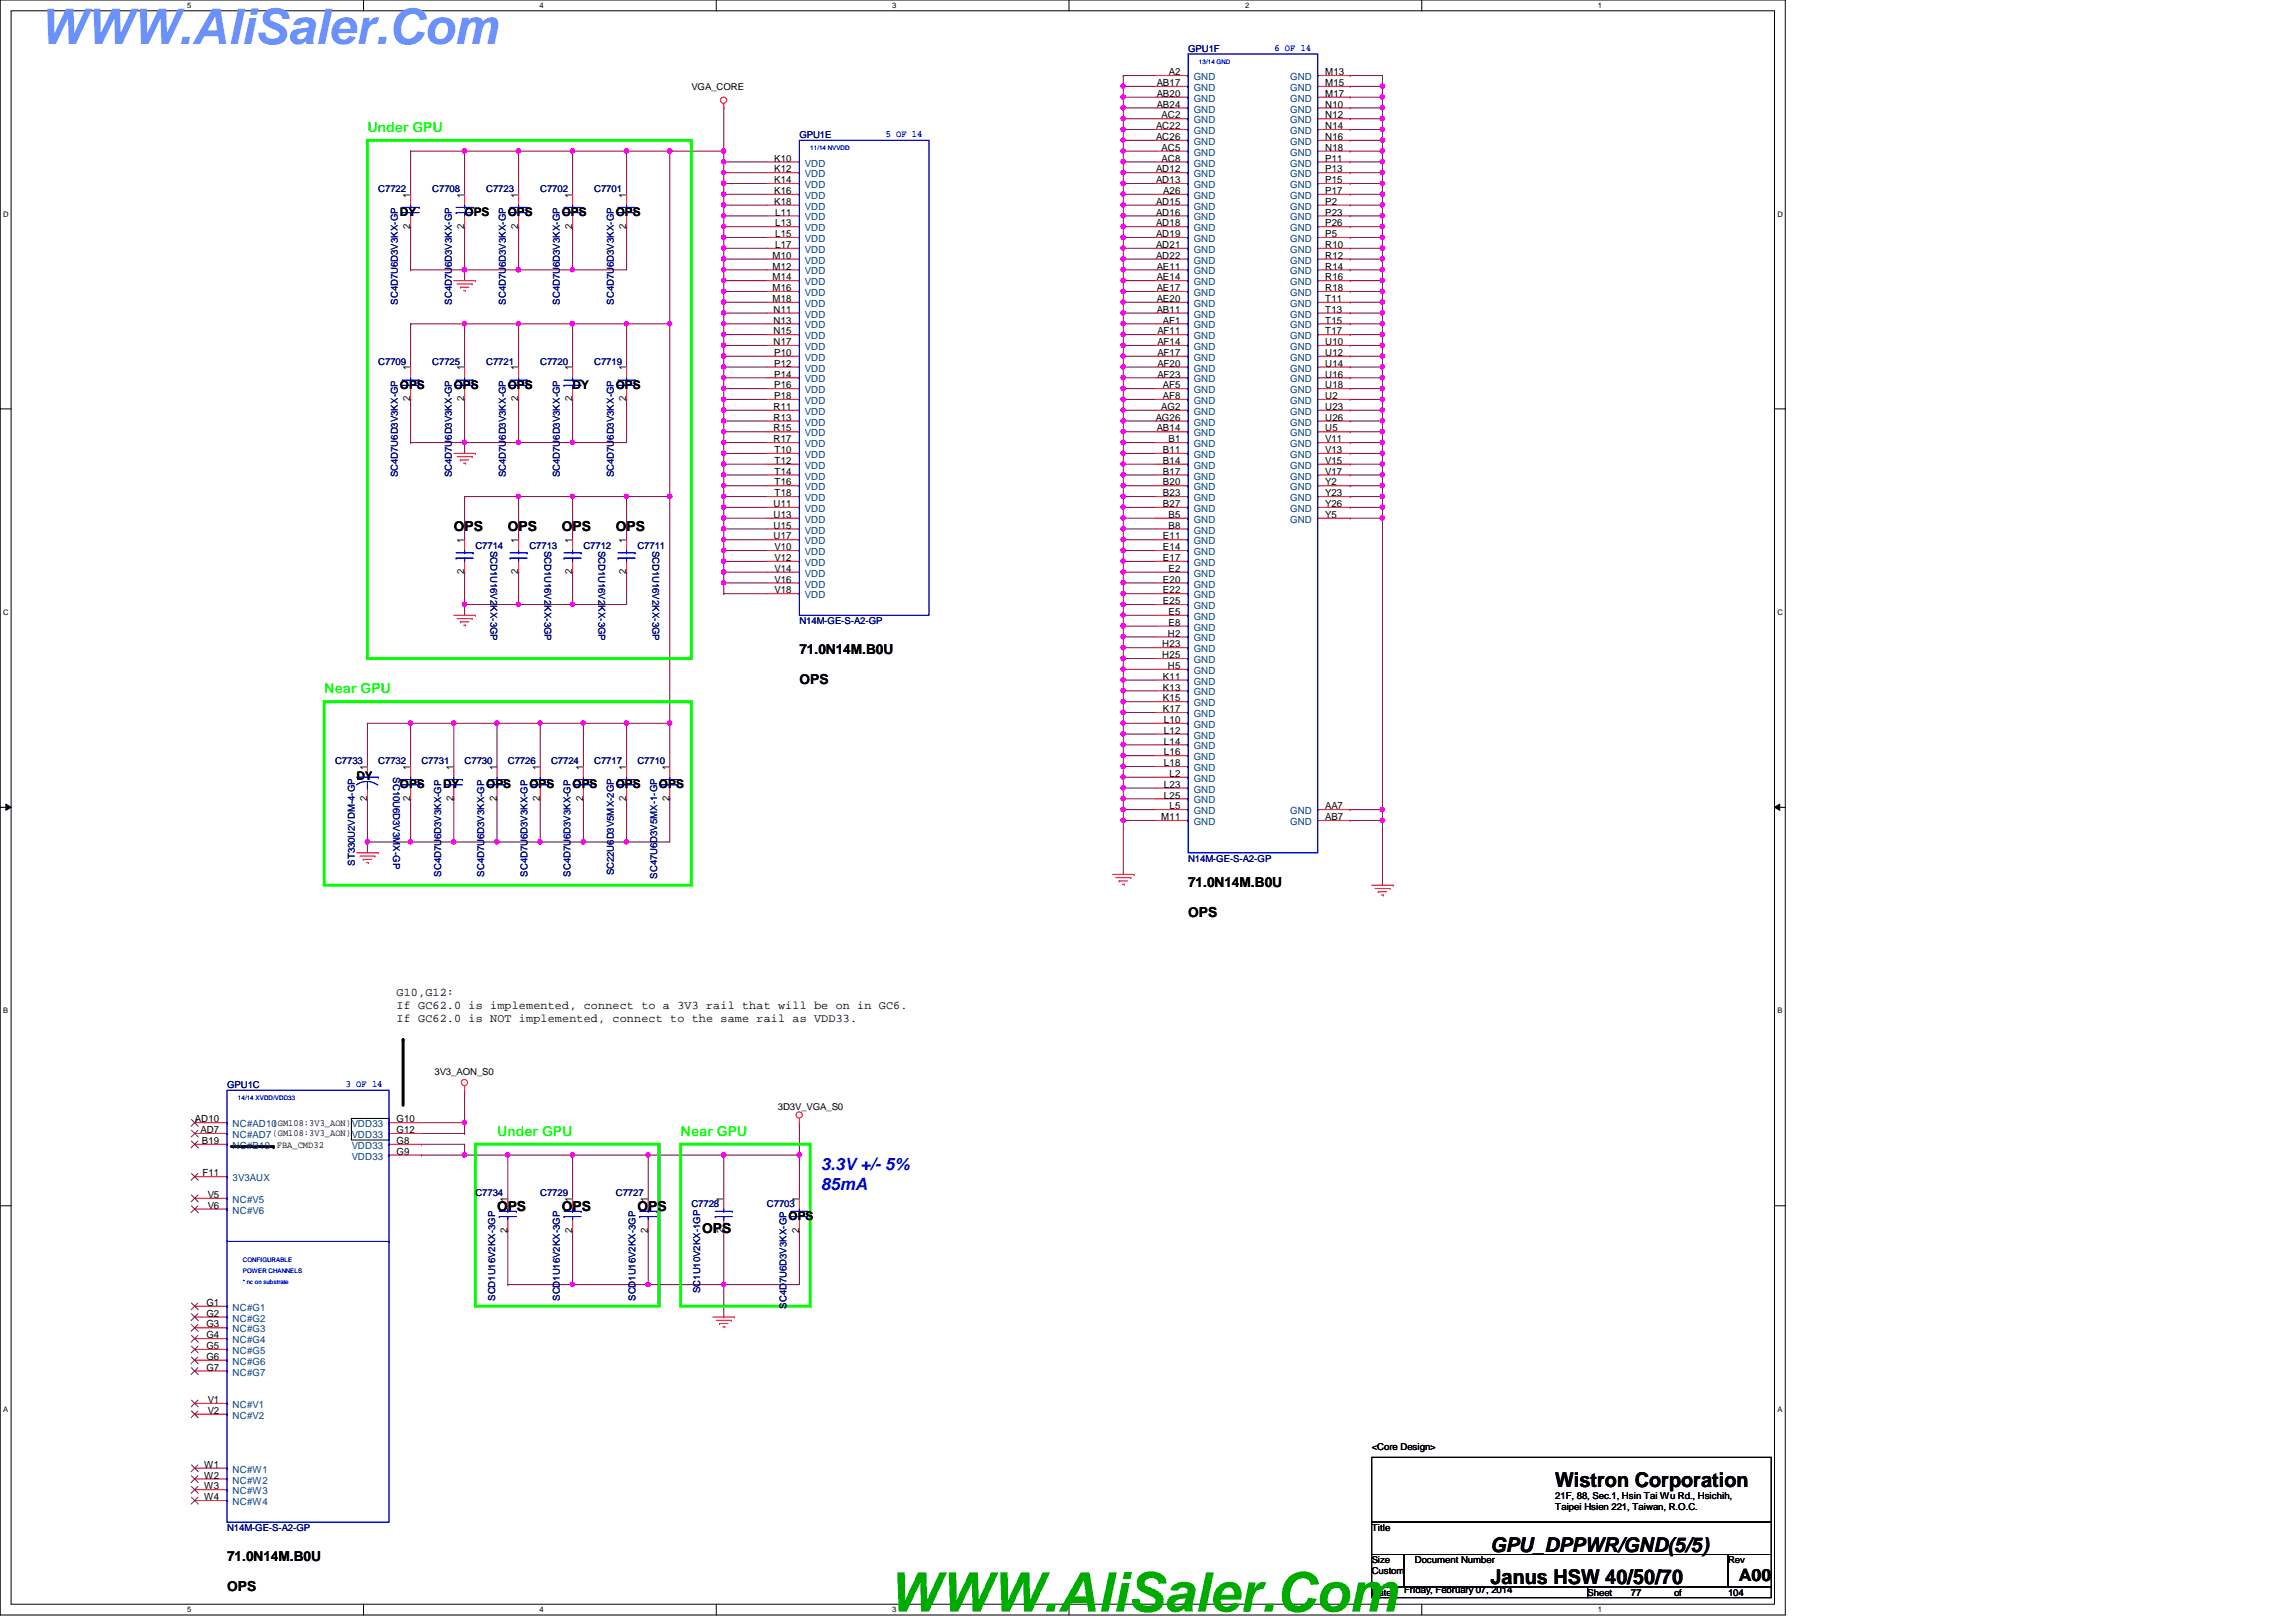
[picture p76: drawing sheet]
<svg xmlns="http://www.w3.org/2000/svg" width="297mm" height="210mm" viewBox="0 0 297 210" stroke-linecap="round" stroke-linejoin="round" font-family="sans-serif">
<defs><g id="words">
<text font-size="7.1" fill="#00ab00" x="114.9" y="208.6">WWW.AliSaler.Com</text>
<text font-size="6.3" fill="#6b91ff" x="5.1" y="5.6">WWW.AliSaler.Com</text>
<g font-size="2.6">
<text x="201.2" y="192.4">Wistron Corporation</text>
<text x="192.8" y="200.8">GPU_DPPWR/GND(5/5)</text>
<text x="192.8" y="205">Janus HSW 40/50/70</text>
</g>
<g font-size="2.2" fill="#00f">
<text x="106.2" y="151.5">3.3V +/- 5%</text>
<text x="106.2" y="154.1">85mA</text>
</g>
<text font-size="2.2" x="225" y="204.6">A00</text>
<g font-size="1.8" fill="#0f0">
<text x="47.5" y="17.1">Under GPU</text>
<text x="41.9" y="89.7">Near GPU</text>
<text x="64.3" y="147">Under GPU</text>
<text x="88.1" y="147">Near GPU</text>
</g>
<g font-size="1.8">
<text x="58.7" y="68.7">OPS</text>
<text x="65.7" y="68.7">OPS</text>
<text x="72.7" y="68.7">OPS</text>
<text x="79.7" y="68.7">OPS</text>
<text x="103.4" y="84.6">71.0N14M.B0U</text>
<text x="103.4" y="88.6">OPS</text>
<text x="46.1" y="100.9">DY</text>
<text x="153.7" y="114.8">71.0N14M.B0U</text>
<text x="153.7" y="118.7">OPS</text>
<text x="64.3" y="156.7">OPS</text>
<text x="72.7" y="156.7">OPS</text>
<text x="82.5" y="156.7">OPS</text>
<text x="90.8" y="159.5">OPS</text>
<text x="29.4" y="202">71.0N14M.B0U</text>
<text x="29.4" y="205.9">OPS</text>
</g>
<g font-size="1.5">
<text x="51.7" y="28">DY</text>
<text x="60.1" y="28">OPS</text>
<text x="65.7" y="28">OPS</text>
<text x="72.7" y="28">OPS</text>
<text x="79.7" y="28">OPS</text>
<text x="51.7" y="50.3">OPS</text>
<text x="58.7" y="50.3">OPS</text>
<text x="65.7" y="50.3">OPS</text>
<text x="74.1" y="50.3">DY</text>
<text x="79.7" y="50.3">OPS</text>
<text x="51.7" y="102">OPS</text>
<text x="57.3" y="102">DY</text>
<text x="62.9" y="102">OPS</text>
<text x="68.5" y="102">OPS</text>
<text x="74.1" y="102">OPS</text>
<text x="79.7" y="102">OPS</text>
<text x="85.3" y="102">OPS</text>
<text x="51.3" y="128.9">G10,G12:</text>
<text x="51.3" y="130.6">If GC62.0 is implemented, connect to a 3V3 rail that will be on in GC6.</text>
<text x="51.3" y="132.2">If GC62.0 is NOT implemented, connect to the same rail as VDD33.</text>
<text x="102" y="157.9">OPS</text>
</g>
<g font-size="1.3">
<text x="149.6" y="11.1">AB17</text>
<text x="151.2" y="9.7">A2</text>
<text x="171.4" y="11.1">M15</text>
<text x="171.4" y="9.7">M13</text>
<text x="149.6" y="16.7">AC22</text>
<text x="149.6" y="13.9">AB24</text>
<text x="149.6" y="12.5">AB20</text>
<text x="150.3" y="15.3">AC2</text>
<text x="171.4" y="16.7">N14</text>
<text x="171.4" y="15.3">N12</text>
<text x="171.4" y="13.9">N10</text>
<text x="171.4" y="12.5">M17</text>
<text x="100.2" y="23.7">K14</text>
<text x="100.2" y="22.3">K12</text>
<text x="100.2" y="20.9">K10</text>
<text x="149.6" y="23.7">AD13</text>
<text x="149.6" y="22.3">AD12</text>
<text x="149.6" y="18.1">AC26</text>
<text x="150.3" y="20.9">AC8</text>
<text x="150.3" y="19.5">AC5</text>
<text x="171.4" y="23.7">P15</text>
<text x="171.4" y="22.3">P13</text>
<text x="171.4" y="20.9">P11</text>
<text x="171.4" y="19.5">N18</text>
<text x="171.4" y="18.1">N16</text>
<text x="53.1" y="29.6" transform="rotate(-90 53.1 29.6)">2</text>
<text x="53.1" y="25.6" transform="rotate(-90 53.1 25.6)">1</text>
<text x="60.1" y="29.6" transform="rotate(-90 60.1 29.6)">2</text>
<text x="60.1" y="25.6" transform="rotate(-90 60.1 25.6)">1</text>
<text x="67.1" y="29.6" transform="rotate(-90 67.1 29.6)">2</text>
<text x="67.1" y="25.6" transform="rotate(-90 67.1 25.6)">1</text>
<text x="74" y="29.6" transform="rotate(-90 74 29.6)">2</text>
<text x="74" y="25.6" transform="rotate(-90 74 25.6)">1</text>
<text x="81" y="29.6" transform="rotate(-90 81 29.6)">2</text>
<text x="81" y="25.6" transform="rotate(-90 81 25.6)">1</text>
<text x="100.2" y="26.5">K18</text>
<text x="100.2" y="25.1">K16</text>
<text x="100.3" y="29.3">L13</text>
<text x="100.3" y="27.9">L11</text>
<text x="149.6" y="29.3">AD18</text>
<text x="149.6" y="27.9">AD16</text>
<text x="149.6" y="26.5">AD15</text>
<text x="150.5" y="25.1">A26</text>
<text x="171.4" y="29.3">P26</text>
<text x="171.4" y="27.9">P23</text>
<text x="171.4" y="26.5">P2</text>
<text x="171.4" y="25.1">P17</text>
<text x="99.9" y="34.9">M12</text>
<text x="99.9" y="33.5">M10</text>
<text x="100.3" y="32.1">L17</text>
<text x="100.3" y="30.7">L15</text>
<text x="149.6" y="33.5">AD22</text>
<text x="149.6" y="32.1">AD21</text>
<text x="149.6" y="30.7">AD19</text>
<text x="149.6" y="34.9">AE11</text>
<text x="171.4" y="34.9">R14</text>
<text x="171.4" y="33.5">R12</text>
<text x="171.4" y="32.1">R10</text>
<text x="171.4" y="30.7">P5</text>
<text x="99.9" y="39.1">M18</text>
<text x="99.9" y="37.7">M16</text>
<text x="99.9" y="36.3">M14</text>
<text x="100.1" y="41.9">N13</text>
<text x="100.1" y="40.5">N11</text>
<text x="149.6" y="40.5">AB11</text>
<text x="149.6" y="39.1">AE20</text>
<text x="149.6" y="37.7">AE17</text>
<text x="149.6" y="36.3">AE14</text>
<text x="150.4" y="41.9">AF1</text>
<text x="171.4" y="41.9">T15</text>
<text x="171.4" y="40.5">T13</text>
<text x="171.4" y="39.1">T11</text>
<text x="171.4" y="37.7">R18</text>
<text x="171.4" y="36.3">R16</text>
<text x="53.1" y="47.9" transform="rotate(-90 53.1 47.9)">1</text>
<text x="60.1" y="47.9" transform="rotate(-90 60.1 47.9)">1</text>
<text x="67.1" y="47.9" transform="rotate(-90 67.1 47.9)">1</text>
<text x="74" y="47.9" transform="rotate(-90 74 47.9)">1</text>
<text x="81" y="47.9" transform="rotate(-90 81 47.9)">1</text>
<text x="100.1" y="44.7">N17</text>
<text x="100.1" y="43.3">N15</text>
<text x="100.2" y="47.5">P12</text>
<text x="100.2" y="46.1">P10</text>
<text x="149.7" y="47.5">AF20</text>
<text x="149.7" y="46.1">AF17</text>
<text x="149.7" y="44.7">AF14</text>
<text x="149.7" y="43.3">AF11</text>
<text x="171.4" y="47.5">U14</text>
<text x="171.4" y="46.1">U12</text>
<text x="171.4" y="44.7">U10</text>
<text x="171.4" y="43.3">T17</text>
<text x="53.1" y="51.9" transform="rotate(-90 53.1 51.9)">2</text>
<text x="60.1" y="51.9" transform="rotate(-90 60.1 51.9)">2</text>
<text x="67.1" y="51.9" transform="rotate(-90 67.1 51.9)">2</text>
<text x="74" y="51.9" transform="rotate(-90 74 51.9)">2</text>
<text x="81" y="51.9" transform="rotate(-90 81 51.9)">2</text>
<text x="100.1" y="53">R11</text>
<text x="100.2" y="51.6">P18</text>
<text x="100.2" y="50.2">P16</text>
<text x="100.2" y="48.9">P14</text>
<text x="149.7" y="48.9">AF23</text>
<text x="150.2" y="53">AG2</text>
<text x="150.4" y="51.6">AF8</text>
<text x="150.4" y="50.2">AF5</text>
<text x="171.4" y="53">U23</text>
<text x="171.4" y="51.6">U2</text>
<text x="171.4" y="50.2">U18</text>
<text x="171.4" y="48.9">U16</text>
<text x="100.1" y="57.2">R17</text>
<text x="100.1" y="55.8">R15</text>
<text x="100.1" y="54.4">R13</text>
<text x="100.2" y="58.6">T10</text>
<text x="149.5" y="54.4">AG26</text>
<text x="149.6" y="55.8">AB14</text>
<text x="150.4" y="58.6">B11</text>
<text x="151.2" y="57.2">B1</text>
<text x="171.4" y="58.6">V13</text>
<text x="171.4" y="57.2">V11</text>
<text x="171.4" y="55.8">U5</text>
<text x="171.4" y="54.4">U26</text>
<text x="100.1" y="65.6">U11</text>
<text x="100.2" y="64.2">T18</text>
<text x="100.2" y="62.8">T16</text>
<text x="100.2" y="61.4">T14</text>
<text x="100.2" y="60">T12</text>
<text x="150.4" y="65.6">B27</text>
<text x="150.4" y="64.2">B23</text>
<text x="150.4" y="62.8">B20</text>
<text x="150.4" y="61.4">B17</text>
<text x="150.4" y="60">B14</text>
<text x="171.4" y="65.6">Y26</text>
<text x="171.4" y="64.2">Y23</text>
<text x="171.4" y="62.8">Y2</text>
<text x="171.4" y="61.4">V17</text>
<text x="171.4" y="60">V15</text>
<text x="60.1" y="70.3" transform="rotate(-90 60.1 70.3)">1</text>
<text x="67.1" y="70.3" transform="rotate(-90 67.1 70.3)">1</text>
<text x="74" y="70.3" transform="rotate(-90 74 70.3)">1</text>
<text x="81" y="70.3" transform="rotate(-90 81 70.3)">1</text>
<text x="100.1" y="69.8">U17</text>
<text x="100.1" y="68.4">U15</text>
<text x="100.1" y="67">U13</text>
<text x="100.2" y="71.2">V10</text>
<text x="150.4" y="71.2">E14</text>
<text x="150.4" y="69.8">E11</text>
<text x="151.2" y="68.4">B8</text>
<text x="151.2" y="67">B5</text>
<text x="171.4" y="67">Y5</text>
<text x="60.1" y="74.3" transform="rotate(-90 60.1 74.3)">2</text>
<text x="67.1" y="74.3" transform="rotate(-90 67.1 74.3)">2</text>
<text x="74" y="74.3" transform="rotate(-90 74 74.3)">2</text>
<text x="81" y="74.3" transform="rotate(-90 81 74.3)">2</text>
<text x="100.2" y="76.8">V18</text>
<text x="100.2" y="75.4">V16</text>
<text x="100.2" y="74">V14</text>
<text x="100.2" y="72.6">V12</text>
<text x="150.4" y="76.8">E22</text>
<text x="150.4" y="75.4">E20</text>
<text x="150.4" y="72.6">E17</text>
<text x="151.2" y="74">E2</text>
<text x="150.4" y="83.8">H23</text>
<text x="150.4" y="78.2">E25</text>
<text x="151.1" y="82.4">H2</text>
<text x="151.2" y="81">E8</text>
<text x="151.2" y="79.6">E5</text>
<text x="150.4" y="85.2">H25</text>
<text x="150.4" y="89.4">K13</text>
<text x="150.4" y="88">K11</text>
<text x="151.1" y="86.6">H5</text>
<text x="150.4" y="92.2">K17</text>
<text x="150.4" y="90.8">K15</text>
<text x="150.6" y="95">L12</text>
<text x="150.6" y="93.6">L10</text>
<text x="47.5" y="99.6" transform="rotate(-90 47.5 99.6)">1</text>
<text x="53.1" y="99.6" transform="rotate(-90 53.1 99.6)">1</text>
<text x="58.7" y="99.6" transform="rotate(-90 58.7 99.6)">1</text>
<text x="64.3" y="99.6" transform="rotate(-90 64.3 99.6)">1</text>
<text x="69.8" y="99.6" transform="rotate(-90 69.8 99.6)">1</text>
<text x="75.4" y="99.6" transform="rotate(-90 75.4 99.6)">1</text>
<text x="81" y="99.6" transform="rotate(-90 81 99.6)">1</text>
<text x="86.6" y="99.6" transform="rotate(-90 86.6 99.6)">1</text>
<text x="150.6" y="101.9">L23</text>
<text x="150.6" y="99.1">L18</text>
<text x="150.6" y="97.7">L16</text>
<text x="150.6" y="96.4">L14</text>
<text x="151.3" y="100.5">L2</text>
<text x="47.5" y="103.6" transform="rotate(-90 47.5 103.6)">2</text>
<text x="53.1" y="103.6" transform="rotate(-90 53.1 103.6)">2</text>
<text x="58.7" y="103.6" transform="rotate(-90 58.7 103.6)">2</text>
<text x="64.3" y="103.6" transform="rotate(-90 64.3 103.6)">2</text>
<text x="69.8" y="103.6" transform="rotate(-90 69.8 103.6)">2</text>
<text x="75.4" y="103.6" transform="rotate(-90 75.4 103.6)">2</text>
<text x="81" y="103.6" transform="rotate(-90 81 103.6)">2</text>
<text x="86.6" y="103.6" transform="rotate(-90 86.6 103.6)">2</text>
<text x="150.2" y="106.1">M11</text>
<text x="150.6" y="103.3">L25</text>
<text x="151.3" y="104.7">L5</text>
<text x="171.4" y="106.1">AB7</text>
<text x="171.4" y="104.7">AA7</text>
<text x="25.2" y="145.2">AD10</text>
<text x="25.9" y="146.6">AD7</text>
<text x="26.1" y="148">B19</text>
<text x="51.3" y="149.4">G9</text>
<text x="51.3" y="148">G8</text>
<text x="51.3" y="146.6">G12</text>
<text x="51.3" y="145.2">G10</text>
<text x="26.2" y="152.2">F11</text>
<text x="26.9" y="155">V5</text>
<text x="65.7" y="155.5" transform="rotate(-90 65.7 155.5)">1</text>
<text x="74" y="155.5" transform="rotate(-90 74 155.5)">1</text>
<text x="83.8" y="155.5" transform="rotate(-90 83.8 155.5)">1</text>
<text x="93.6" y="155.5" transform="rotate(-90 93.6 155.5)">1</text>
<text x="103.4" y="155.5" transform="rotate(-90 103.4 155.5)">1</text>
<text x="26.9" y="156.4">V6</text>
<text x="65.7" y="159.5" transform="rotate(-90 65.7 159.5)">2</text>
<text x="74" y="159.5" transform="rotate(-90 74 159.5)">2</text>
<text x="83.8" y="159.5" transform="rotate(-90 83.8 159.5)">2</text>
<text x="93.6" y="159.5" transform="rotate(-90 93.6 159.5)">2</text>
<text x="103.4" y="159.5" transform="rotate(-90 103.4 159.5)">2</text>
<text x="26.7" y="173.2">G4</text>
<text x="26.7" y="171.8">G3</text>
<text x="26.7" y="170.4">G2</text>
<text x="26.7" y="169">G1</text>
<text x="26.7" y="177.4">G7</text>
<text x="26.7" y="176">G6</text>
<text x="26.7" y="174.6">G5</text>
<text x="26.9" y="183">V2</text>
<text x="26.9" y="181.6">V1</text>
<text x="26.4" y="191.3">W2</text>
<text x="26.4" y="189.9">W1</text>
<text x="26.4" y="194.1">W4</text>
<text x="26.4" y="192.7">W3</text>
</g>
<g font-size="1.3" fill="#004080">
<text x="154.4" y="11.8">GND</text>
<text x="154.4" y="10.4">GND</text>
<text x="166.9" y="11.8">GND</text>
<text x="166.9" y="10.4">GND</text>
<text x="154.4" y="17.4">GND</text>
<text x="154.4" y="16">GND</text>
<text x="154.4" y="14.6">GND</text>
<text x="154.4" y="13.2">GND</text>
<text x="166.9" y="17.4">GND</text>
<text x="166.9" y="16">GND</text>
<text x="166.9" y="14.6">GND</text>
<text x="166.9" y="13.2">GND</text>
<text x="104.1" y="22.9">VDD</text>
<text x="104.1" y="21.5">VDD</text>
<text x="154.4" y="22.9">GND</text>
<text x="154.4" y="21.5">GND</text>
<text x="154.4" y="20.2">GND</text>
<text x="154.4" y="18.8">GND</text>
<text x="166.9" y="22.9">GND</text>
<text x="166.9" y="21.5">GND</text>
<text x="166.9" y="20.2">GND</text>
<text x="166.9" y="18.8">GND</text>
<text x="104.1" y="29.9">VDD</text>
<text x="104.1" y="28.5">VDD</text>
<text x="104.1" y="27.1">VDD</text>
<text x="104.1" y="25.7">VDD</text>
<text x="104.1" y="24.3">VDD</text>
<text x="154.4" y="29.9">GND</text>
<text x="154.4" y="28.5">GND</text>
<text x="154.4" y="27.1">GND</text>
<text x="154.4" y="25.7">GND</text>
<text x="154.4" y="24.3">GND</text>
<text x="166.9" y="29.9">GND</text>
<text x="166.9" y="28.5">GND</text>
<text x="166.9" y="27.1">GND</text>
<text x="166.9" y="25.7">GND</text>
<text x="166.9" y="24.3">GND</text>
<text x="104.1" y="35.5">VDD</text>
<text x="104.1" y="34.1">VDD</text>
<text x="104.1" y="32.7">VDD</text>
<text x="104.1" y="31.3">VDD</text>
<text x="154.4" y="35.5">GND</text>
<text x="154.4" y="34.1">GND</text>
<text x="154.4" y="32.7">GND</text>
<text x="154.4" y="31.3">GND</text>
<text x="166.9" y="35.5">GND</text>
<text x="166.9" y="34.1">GND</text>
<text x="166.9" y="32.7">GND</text>
<text x="166.9" y="31.3">GND</text>
<text x="104.1" y="41.1">VDD</text>
<text x="104.1" y="39.7">VDD</text>
<text x="104.1" y="38.3">VDD</text>
<text x="104.1" y="36.9">VDD</text>
<text x="154.4" y="41.1">GND</text>
<text x="154.4" y="39.7">GND</text>
<text x="154.4" y="38.3">GND</text>
<text x="154.4" y="36.9">GND</text>
<text x="166.9" y="41.1">GND</text>
<text x="166.9" y="39.7">GND</text>
<text x="166.9" y="38.3">GND</text>
<text x="166.9" y="36.9">GND</text>
<text x="104.1" y="46.7">VDD</text>
<text x="104.1" y="45.3">VDD</text>
<text x="104.1" y="43.9">VDD</text>
<text x="104.1" y="42.5">VDD</text>
<text x="154.4" y="46.7">GND</text>
<text x="154.4" y="45.3">GND</text>
<text x="154.4" y="43.9">GND</text>
<text x="154.4" y="42.5">GND</text>
<text x="166.9" y="46.7">GND</text>
<text x="166.9" y="45.3">GND</text>
<text x="166.9" y="43.9">GND</text>
<text x="166.9" y="42.5">GND</text>
<text x="104.1" y="53.7">VDD</text>
<text x="104.1" y="52.3">VDD</text>
<text x="104.1" y="50.9">VDD</text>
<text x="104.1" y="49.5">VDD</text>
<text x="104.1" y="48.1">VDD</text>
<text x="154.4" y="53.7">GND</text>
<text x="154.4" y="52.3">GND</text>
<text x="154.4" y="50.9">GND</text>
<text x="154.4" y="49.5">GND</text>
<text x="154.4" y="48.1">GND</text>
<text x="166.9" y="53.7">GND</text>
<text x="166.9" y="52.3">GND</text>
<text x="166.9" y="50.9">GND</text>
<text x="166.9" y="49.5">GND</text>
<text x="166.9" y="48.1">GND</text>
<text x="104.1" y="59.3">VDD</text>
<text x="104.1" y="57.9">VDD</text>
<text x="104.1" y="56.5">VDD</text>
<text x="104.1" y="55.1">VDD</text>
<text x="154.4" y="59.3">GND</text>
<text x="154.4" y="57.9">GND</text>
<text x="154.4" y="56.5">GND</text>
<text x="154.4" y="55.1">GND</text>
<text x="166.9" y="59.3">GND</text>
<text x="166.9" y="57.9">GND</text>
<text x="166.9" y="56.5">GND</text>
<text x="166.9" y="55.1">GND</text>
<text x="104.1" y="64.9">VDD</text>
<text x="104.1" y="63.5">VDD</text>
<text x="104.1" y="62.1">VDD</text>
<text x="104.1" y="60.7">VDD</text>
<text x="154.4" y="64.9">GND</text>
<text x="154.4" y="63.5">GND</text>
<text x="154.4" y="62.1">GND</text>
<text x="154.4" y="60.7">GND</text>
<text x="166.9" y="64.9">GND</text>
<text x="166.9" y="63.5">GND</text>
<text x="166.9" y="62.1">GND</text>
<text x="166.9" y="60.7">GND</text>
<text x="104.1" y="71.8">VDD</text>
<text x="104.1" y="70.4">VDD</text>
<text x="104.1" y="69">VDD</text>
<text x="104.1" y="67.6">VDD</text>
<text x="104.1" y="66.3">VDD</text>
<text x="154.4" y="71.8">GND</text>
<text x="154.4" y="70.4">GND</text>
<text x="154.4" y="69">GND</text>
<text x="154.4" y="67.6">GND</text>
<text x="154.4" y="66.3">GND</text>
<text x="166.9" y="67.6">GND</text>
<text x="166.9" y="66.3">GND</text>
<text x="104.1" y="77.4">VDD</text>
<text x="104.1" y="76">VDD</text>
<text x="104.1" y="74.6">VDD</text>
<text x="104.1" y="73.2">VDD</text>
<text x="154.4" y="77.4">GND</text>
<text x="154.4" y="76">GND</text>
<text x="154.4" y="74.6">GND</text>
<text x="154.4" y="73.2">GND</text>
<text x="154.4" y="83">GND</text>
<text x="154.4" y="81.6">GND</text>
<text x="154.4" y="80.2">GND</text>
<text x="154.4" y="78.8">GND</text>
<text x="154.4" y="88.6">GND</text>
<text x="154.4" y="87.2">GND</text>
<text x="154.4" y="85.8">GND</text>
<text x="154.4" y="84.4">GND</text>
<text x="154.4" y="95.6">GND</text>
<text x="154.4" y="94.2">GND</text>
<text x="154.4" y="92.8">GND</text>
<text x="154.4" y="91.4">GND</text>
<text x="154.4" y="90">GND</text>
<text x="154.4" y="101.2">GND</text>
<text x="154.4" y="99.8">GND</text>
<text x="154.4" y="98.4">GND</text>
<text x="154.4" y="97">GND</text>
<text x="154.4" y="106.8">GND</text>
<text x="154.4" y="105.4">GND</text>
<text x="154.4" y="104">GND</text>
<text x="154.4" y="102.6">GND</text>
<text x="166.9" y="106.8">GND</text>
<text x="166.9" y="105.4">GND</text>
<text x="30.1" y="148.7">NC#B19</text>
<text x="30.1" y="147.3">NC#AD7(GM108:3V3_AON)</text>
<text x="30.1" y="145.9">NC#AD10</text>
<text x="45.5" y="148.7">VDD33</text>
<text x="45.5" y="147.3">VDD33</text>
<text x="45.5" y="145.9">VDD33</text>
<text x="30.1" y="155.7">NC#V5</text>
<text x="30.1" y="152.9">3V3AUX</text>
<text x="45.5" y="150.1">VDD33</text>
<text x="30.1" y="157.1">NC#V6</text>
<text x="30.1" y="173.8">NC#G4</text>
<text x="30.1" y="172.4">NC#G3</text>
<text x="30.1" y="171">NC#G2</text>
<text x="30.1" y="169.6">NC#G1</text>
<text x="30.1" y="178">NC#G7</text>
<text x="30.1" y="176.6">NC#G6</text>
<text x="30.1" y="175.2">NC#G5</text>
<text x="30.1" y="183.6">NC#V2</text>
<text x="30.1" y="182.2">NC#V1</text>
<text x="30.1" y="192">NC#W2</text>
<text x="30.1" y="190.6">NC#W1</text>
<text x="30.1" y="194.8">NC#W4</text>
<text x="30.1" y="193.4">NC#W3</text>
</g>
<g font-size="1.2">
<text x="89.4" y="11.6">VGA_CORE</text>
<text x="56.2" y="139.1">3V3_AON_S0</text>
<text x="100.6" y="143.6">3D3V_VGA_S0</text>
<text x="35.3" y="145.8">(GM108:3V3_AON)</text>
<text x="35.8" y="148.5">FBA_CMD32</text>
<text x="177.5" y="187.7">&lt;Core Design&gt;</text>
<text x="201.2" y="193.9">21F, 88, Sec.1, Hsin Tai Wu Rd., Hsichih,</text>
<text x="201.2" y="195.4">Taipei Hsien 221, Taiwan, R.O.C.</text>
<text x="177.5" y="203.7">Custom</text>
<text x="177.5" y="198.1">Title</text>
<text x="177.5" y="202.3">Size</text>
<text x="183" y="202.3">Document Number</text>
<text x="223.6" y="202.3">Rev</text>
<text x="177.5" y="206.5">Date:</text>
<text x="181.6" y="206.2">Friday, February 07, 2014</text>
<text x="205.4" y="206.5">Sheet</text>
<text x="211" y="206.5">77</text>
<text x="216.6" y="206.5">of</text>
<text x="223.6" y="206.5">104</text>
</g>
<g font-size="1.2" fill="#000080">
<text x="153.7" y="6.7">GPU1F</text>
<text x="103.4" y="17.9">GPU1E</text>
<text x="48.9" y="24.9">C7722</text>
<text x="55.9" y="24.9">C7708</text>
<text x="62.9" y="24.9">C7723</text>
<text x="69.9" y="24.9">C7702</text>
<text x="76.9" y="24.9">C7701</text>
<text x="51.5" y="39.4" transform="rotate(-90 51.5 39.4)">SC4D7U6D3V3KX-GP</text>
<text x="58.5" y="39.4" transform="rotate(-90 58.5 39.4)">SC4D7U6D3V3KX-GP</text>
<text x="65.4" y="39.4" transform="rotate(-90 65.4 39.4)">SC4D7U6D3V3KX-GP</text>
<text x="72.4" y="39.4" transform="rotate(-90 72.4 39.4)">SC4D7U6D3V3KX-GP</text>
<text x="79.4" y="39.4" transform="rotate(-90 79.4 39.4)">SC4D7U6D3V3KX-GP</text>
<text x="48.9" y="47.2">C7709</text>
<text x="55.9" y="47.2">C7725</text>
<text x="62.9" y="47.2">C7721</text>
<text x="69.9" y="47.2">C7720</text>
<text x="76.9" y="47.2">C7719</text>
<text x="51.5" y="61.8" transform="rotate(-90 51.5 61.8)">SC4D7U6D3V3KX-GP</text>
<text x="58.5" y="61.8" transform="rotate(-90 58.5 61.8)">SC4D7U6D3V3KX-GP</text>
<text x="65.4" y="61.8" transform="rotate(-90 65.4 61.8)">SC4D7U6D3V3KX-GP</text>
<text x="72.4" y="61.8" transform="rotate(-90 72.4 61.8)">SC4D7U6D3V3KX-GP</text>
<text x="79.4" y="61.8" transform="rotate(-90 79.4 61.8)">SC4D7U6D3V3KX-GP</text>
<text x="61.5" y="71">C7714</text>
<text x="63.5" y="71.2" transform="rotate(90 63.5 71.2)">SCD1U16V2KX-3GP</text>
<text x="68.5" y="71">C7713</text>
<text x="70.4" y="71.2" transform="rotate(90 70.4 71.2)">SCD1U16V2KX-3GP</text>
<text x="75.5" y="71">C7712</text>
<text x="77.4" y="71.2" transform="rotate(90 77.4 71.2)">SCD1U16V2KX-3GP</text>
<text x="82.5" y="71">C7711</text>
<text x="84.4" y="71.2" transform="rotate(90 84.4 71.2)">SCD1U16V2KX-3GP</text>
<text x="103.4" y="80.8">N14M-GE-S-A2-GP</text>
<text x="43.3" y="98.9">C7733</text>
<text x="48.9" y="98.9">C7732</text>
<text x="50.9" y="100.6" transform="rotate(90 50.9 100.6)">SC10U6D3V3MX-GP</text>
<text x="54.5" y="98.9">C7731</text>
<text x="60.1" y="98.9">C7730</text>
<text x="65.7" y="98.9">C7726</text>
<text x="71.3" y="98.9">C7724</text>
<text x="76.9" y="98.9">C7717</text>
<text x="82.5" y="98.9">C7710</text>
<text x="45.9" y="112.1" transform="rotate(-90 45.9 112.1)">ST330U2VDM-4-GP</text>
<text x="57.1" y="113.5" transform="rotate(-90 57.1 113.5)">SC4D7U6D3V3KX-GP</text>
<text x="62.7" y="113.5" transform="rotate(-90 62.7 113.5)">SC4D7U6D3V3KX-GP</text>
<text x="68.2" y="113.5" transform="rotate(-90 68.2 113.5)">SC4D7U6D3V3KX-GP</text>
<text x="73.8" y="113.5" transform="rotate(-90 73.8 113.5)">SC4D7U6D3V3KX-GP</text>
<text x="79.4" y="113.3" transform="rotate(-90 79.4 113.3)">SC22U6D3V5MX-2GP</text>
<text x="85" y="113.7" transform="rotate(-90 85 113.7)">SC47U6D3V5MX-1-GP</text>
<text x="153.7" y="111.5">N14M-GE-S-A2-GP</text>
<text x="29.4" y="140.8">GPU1C</text>
<text x="61.5" y="154.8">C7734</text>
<text x="69.9" y="154.8">C7729</text>
<text x="79.7" y="154.8">C7727</text>
<text x="89.4" y="156.2">C7728</text>
<text x="99.2" y="156.2">C7703</text>
<text x="90.6" y="167.3" transform="rotate(-90 90.6 167.3)">SC1U10V2KX-1GP</text>
<text x="64" y="168.4" transform="rotate(-90 64 168.4)">SCD1U16V2KX-3GP</text>
<text x="72.4" y="168.4" transform="rotate(-90 72.4 168.4)">SCD1U16V2KX-3GP</text>
<text x="82.2" y="168.4" transform="rotate(-90 82.2 168.4)">SCD1U16V2KX-3GP</text>
<text x="101.8" y="169.3" transform="rotate(-90 101.8 169.3)">SC4D7U6D3V3KX-GP</text>
<text x="29.4" y="198.1">N14M-GE-S-A2-GP</text>
</g>
<g font-size="1.2" fill="#00f">
<text x="164.9" y="6.6">6 OF 14</text>
<text x="114.6" y="17.8">5 OF 14</text>
<text x="44.7" y="140.7">3 OF 14</text>
</g>
<g font-size="1">
<text x="24.2" y="1.1">5</text>
<text x="69.8" y="1.1">4</text>
<text x="115.4" y="1.1">3</text>
<text x="161.1" y="1.1">2</text>
<text x="206.7" y="1.1">1</text>
<text x=".4" y="28">D</text>
<text x="230" y="28">D</text>
<text x=".4" y="79.5">C</text>
<text x="230" y="79.5">C</text>
<text x=".4" y="131.1">B</text>
<text x="230" y="131.1">B</text>
<text x=".4" y="182.7">A</text>
<text x="230" y="182.7">A</text>
<text x="24.2" y="208.7">5</text>
<text x="69.8" y="208.7">4</text>
<text x="115.4" y="208.7">3</text>
<text x="161.1" y="208.7">2</text>
<text x="206.7" y="208.7">1</text>
</g>
<g font-size=".8" fill="#00f">
<text x="155.1" y="8.3">13/14 GND</text>
<text x="104.8" y="19.5">11/14 NVVDD</text>
<text x="30.8" y="142.4">14/14 XVDD/VDD33</text>
<text x="31.4" y="163.4">CONFIGURABLE</text>
<text x="31.4" y="164.8">POWER CHANNELS</text>
<text x="31.4" y="166.2">* nc on substrate</text>
</g>
</g></defs>
<path d="M0 0h231v209h-231zM1.4 1.4h228.2v206.2h-228.2z" fill="none" stroke="#000" stroke-width=".13"/>
<g fill="#fff">
<path d="M24.2 .2h.6v1.1h-.6z"/>
<path d="M24.2 207.8h.6v1.1h-.6z"/>
</g>
<path d="M47 0v1.4M47 207.6v1.4" fill="none" stroke="#000" stroke-width=".13"/>
<g fill="#fff">
<path d="M69.8 .2h.6v1.1h-.6z"/>
<path d="M69.8 207.8h.6v1.1h-.6z"/>
</g>
<path d="M92.7 0v1.4M92.7 207.6v1.4" fill="none" stroke="#000" stroke-width=".13"/>
<g fill="#fff">
<path d="M115.4 .2h.6v1.1h-.6z"/>
<path d="M115.4 207.8h.6v1.1h-.6z"/>
</g>
<path d="M138.3 0v1.4M138.3 207.6v1.4" fill="none" stroke="#000" stroke-width=".13"/>
<g fill="#fff">
<path d="M161.1 .2h.5v1.1h-.5z"/>
<path d="M161.1 207.8h.5v1.1h-.5z"/>
</g>
<path d="M183.9 0v1.4M183.9 207.6v1.4" fill="none" stroke="#000" stroke-width=".13"/>
<g fill="#fff">
<path d="M206.7 .2h.6v1.1h-.6z"/>
<path d="M206.7 207.8h.6v1.1h-.6z"/>
<path d="M.4 27.1h.7v1.1h-.7z"/>
<path d="M230 27.1h.7v1.1h-.7z"/>
<path d="M.4 78.7h.7v1.1h-.7z"/>
<path d="M230 78.7h.7v1.1h-.7z"/>
</g>
<path d="M0 52.9h1.4M229.6 52.9h1.4" fill="none" stroke="#000" stroke-width=".13"/>
<g fill="#fff">
<path d="M.4 130.2h.7v1.1h-.7z"/>
<path d="M230 130.2h.6v1.1h-.6z"/>
</g>
<path d="M0 104.5h1.4M.8 104.1l.6 .4-.6 .4zM229.6 104.5l.6-.4v.8zM229.6 104.5h1.4" fill="none" stroke="#000" stroke-width=".13"/>
<path d="M.8 104.1l.6 .4-.6 .4zM229.6 104.5l.6-.4v.8z" fill="#000"/>
<g fill="#fff">
<path d="M.4 181.8h.7v1.1h-.7z"/>
<path d="M230 181.8h.6v1.1h-.6z"/>
</g>
<path d="M0 156h1.4M229.6 156h1.4" fill="none" stroke="#000" stroke-width=".13"/>
<path d="M75.5 93.6h.1M75.5 93.6v5.6M75.5 103.4h.1M75.5 103.4v5.6M103.4 145.3h.1M103.4 145.3v4.2" fill="none" stroke="#800040" stroke-width=".13"/>
<circle cx="75.4" cy="108.9" r=".29" fill="#f0f"/>
<circle cx="75.4" cy="108.9" r=".29" fill="none" stroke="#f0f" stroke-width=".13"/>
<path d="M86.7 103.4h.1M86.7 103.4v5.6M93.6 166.2h.1M93.6 166.2h9.8" fill="none" stroke="#800040" stroke-width=".13"/>
<circle cx="93.6" cy="166.2" r=".29" fill="#f0f"/>
<circle cx="93.6" cy="166.2" r=".29" fill="none" stroke="#f0f" stroke-width=".13"/>
<path d="M53.1 41.9h.1M53.1 41.9h7M60.1 41.9h.1M60.1 51.7h.1M60.1 41.9v5.6M60.1 51.7v5.6M69.9 103.4h.1M69.9 103.4v5.6" fill="none" stroke="#800040" stroke-width=".13"/>
<circle cx="69.9" cy="108.9" r=".29" fill="#f0f"/>
<circle cx="69.9" cy="108.9" r=".29" fill="none" stroke="#f0f" stroke-width=".13"/>
<path d="M74.1 41.9h.1M74.1 41.9h7M69.9 93.6h.1M69.9 93.6v5.6M60.1 148.1h.1M60.1 148.1v1.4" fill="none" stroke="#800040" stroke-width=".13"/>
<circle cx="74" cy="41.9" r=".29" fill="#f0f"/>
<circle cx="74" cy="41.9" r=".29" fill="none" stroke="#f0f" stroke-width=".13"/>
<path d="M60.1 149.5h5.6M60.1 149.5h.1M83.9 159.3h.1M83.9 159.3v6.9" fill="none" stroke="#800040" stroke-width=".13"/>
<circle cx="60.1" cy="149.5" r=".29" fill="#f0f"/>
<circle cx="60.1" cy="149.5" r=".29" fill="none" stroke="#f0f" stroke-width=".13"/>
<path d="M74.1 149.5h.1M74.1 149.5h9.8M83.9 149.5h.1M83.9 149.5v5.6" fill="none" stroke="#800040" stroke-width=".13"/>
<circle cx="74" cy="149.5" r=".29" fill="#f0f"/>
<circle cx="74" cy="149.5" r=".29" fill="none" stroke="#f0f" stroke-width=".13"/>
<path d="M93.6 159.3h.1M93.6 159.3v6.9h-9.7M83.9 166.2h.1" fill="none" stroke="#800040" stroke-width=".13"/>
<circle cx="83.8" cy="166.2" r=".29" fill="#f0f"/>
<circle cx="83.8" cy="166.2" r=".29" fill="none" stroke="#f0f" stroke-width=".13"/>
<path d="M67.1 34.9h.1M67.1 34.9h7" fill="none" stroke="#800040" stroke-width=".13"/>
<circle cx="74" cy="34.9" r=".29" fill="#f0f"/>
<circle cx="74" cy="34.9" r=".29" fill="none" stroke="#f0f" stroke-width=".13"/>
<circle cx="67.1" cy="34.9" r=".29" fill="#f0f"/>
<circle cx="67.1" cy="34.9" r=".29" fill="none" stroke="#f0f" stroke-width=".13"/>
<path d="M86.7 41.9h.1M86.7 41.9v22.4" fill="none" stroke="#800040" stroke-width=".13"/>
<circle cx="86.6" cy="64.2" r=".29" fill="#f0f"/>
<circle cx="86.6" cy="64.2" r=".29" fill="none" stroke="#f0f" stroke-width=".13"/>
<path d="M60.1 57.3h.1M60.1 57.3h7M74.1 57.3h.1M81.1 51.7h.1M81.1 51.7v5.6h-7" fill="none" stroke="#800040" stroke-width=".13"/>
<circle cx="60.1" cy="57.3" r=".29" fill="#f0f"/>
<circle cx="60.1" cy="57.3" r=".29" fill="none" stroke="#f0f" stroke-width=".13"/>
<path d="M67.1 57.3h.1M67.1 57.3h7M81.1 41.9h.1M81.1 41.9v5.6" fill="none" stroke="#800040" stroke-width=".13"/>
<circle cx="74" cy="57.3" r=".29" fill="#f0f"/>
<circle cx="74" cy="57.3" r=".29" fill="none" stroke="#f0f" stroke-width=".13"/>
<circle cx="67.1" cy="57.3" r=".29" fill="#f0f"/>
<circle cx="67.1" cy="57.3" r=".29" fill="none" stroke="#f0f" stroke-width=".13"/>
<path d="M60.1 57.3h.1M60.1 57.3v1.4M67.1 51.7h.1M67.1 41.9h.1M67.1 41.9v5.6M67.1 51.7v5.6M74.1 41.9h.1M74.1 41.9v5.6" fill="none" stroke="#800040" stroke-width=".13"/>
<circle cx="74" cy="41.9" r=".29" fill="#f0f"/>
<circle cx="74" cy="41.9" r=".29" fill="none" stroke="#f0f" stroke-width=".13"/>
<path d="M74.1 51.7h.1M74.1 51.7v5.6M81.1 41.9h5.6M81.1 41.9h.1" fill="none" stroke="#800040" stroke-width=".13"/>
<circle cx="86.6" cy="41.9" r=".29" fill="#f0f"/>
<circle cx="86.6" cy="41.9" r=".29" fill="none" stroke="#f0f" stroke-width=".13"/>
<circle cx="81" cy="41.9" r=".29" fill="#f0f"/>
<circle cx="81" cy="41.9" r=".29" fill="none" stroke="#f0f" stroke-width=".13"/>
<path d="M67.1 41.9h.1M67.1 41.9h7" fill="none" stroke="#800040" stroke-width=".13"/>
<circle cx="67.1" cy="41.9" r=".29" fill="#f0f"/>
<circle cx="67.1" cy="41.9" r=".29" fill="none" stroke="#f0f" stroke-width=".13"/>
<path d="M60.1 41.9h.1M60.1 41.9h7" fill="none" stroke="#800040" stroke-width=".13"/>
<circle cx="60.1" cy="41.9" r=".29" fill="#f0f"/>
<circle cx="60.1" cy="41.9" r=".29" fill="none" stroke="#f0f" stroke-width=".13"/>
<path d="M53.1 57.3h.1M53.1 57.3h7M74.1 159.3h.1M74.1 159.3v6.9" fill="none" stroke="#800040" stroke-width=".13"/>
<circle cx="74" cy="166.2" r=".29" fill="#f0f"/>
<circle cx="74" cy="166.2" r=".29" fill="none" stroke="#f0f" stroke-width=".13"/>
<path d="M93.6 14h.1M93.6 14v5.6M74.1 149.5h.1M74.1 149.5v5.6M65.7 166.2h.1M65.7 166.2h8.4" fill="none" stroke="#800040" stroke-width=".13"/>
<circle cx="93.6" cy="19.5" r=".29" fill="#f0f"/>
<circle cx="93.6" cy="19.5" r=".29" fill="none" stroke="#f0f" stroke-width=".13"/>
<path d="M86.7 93.6h.1M86.7 93.6v5.6" fill="none" stroke="#800040" stroke-width=".13"/>
<circle cx="86.6" cy="93.6" r=".29" fill="#f0f"/>
<circle cx="86.6" cy="93.6" r=".29" fill="none" stroke="#f0f" stroke-width=".13"/>
<path d="M60.1 74h.1M60.1 64.3h.1M60.1 64.3v5.5M60.1 74v4.2M74.1 78.2h.1M74.1 78.2h7M81.1 93.6h5.6M81.1 93.6h.1M65.7 159.3h.1M65.7 149.5h.1M65.7 149.5v5.6M65.7 159.3v6.9" fill="none" stroke="#800040" stroke-width=".13"/>
<circle cx="74" cy="78.2" r=".29" fill="#f0f"/>
<circle cx="74" cy="78.2" r=".29" fill="none" stroke="#f0f" stroke-width=".13"/>
<path d="M60.1 78.2h.1M60.1 78.2v1.4M81.1 64.3h5.6M81.1 64.3h.1" fill="none" stroke="#800040" stroke-width=".13"/>
<circle cx="86.6" cy="64.2" r=".29" fill="#f0f"/>
<circle cx="86.6" cy="64.2" r=".29" fill="none" stroke="#f0f" stroke-width=".13"/>
<circle cx="81" cy="64.2" r=".29" fill="#f0f"/>
<circle cx="81" cy="64.2" r=".29" fill="none" stroke="#f0f" stroke-width=".13"/>
<path d="M53.1 34.9h.1M53.1 34.9h7M174.7 106.2h.1M174.7 106.2h4.2M93.6 170.4h.1M93.6 166.2v4.2" fill="none" stroke="#800040" stroke-width=".13"/>
<circle cx="178.8" cy="106.1" r=".29" fill="#f0f"/>
<circle cx="178.8" cy="106.1" r=".29" fill="none" stroke="#f0f" stroke-width=".13"/>
<path d="M178.9 104.8h.1M178.9 104.8v1.4" fill="none" stroke="#800040" stroke-width=".13"/>
<circle cx="178.8" cy="104.7" r=".29" fill="#f0f"/>
<circle cx="178.8" cy="104.7" r=".29" fill="none" stroke="#f0f" stroke-width=".13"/>
<path d="M64.3 103.4h.1M64.3 103.4v5.6" fill="none" stroke="#800040" stroke-width=".13"/>
<circle cx="64.3" cy="108.9" r=".29" fill="#f0f"/>
<circle cx="64.3" cy="108.9" r=".29" fill="none" stroke="#f0f" stroke-width=".13"/>
<path d="M64.3 93.6h.1M64.3 93.6v5.6M69.9 93.6h5.6M69.9 93.6h.1" fill="none" stroke="#800040" stroke-width=".13"/>
<circle cx="69.9" cy="93.6" r=".29" fill="#f0f"/>
<circle cx="69.9" cy="93.6" r=".29" fill="none" stroke="#f0f" stroke-width=".13"/>
<path d="M178.9 67.1h.1M178.9 67.1v37.7h-4.2M174.7 104.8h.1" fill="none" stroke="#800040" stroke-width=".13"/>
<circle cx="178.8" cy="67" r=".29" fill="#f0f"/>
<circle cx="178.8" cy="67" r=".29" fill="none" stroke="#f0f" stroke-width=".13"/>
<path d="M60.1 19.6h.1M60.1 19.6v5.5" fill="none" stroke="#800040" stroke-width=".13"/>
<circle cx="60.1" cy="19.5" r=".29" fill="#f0f"/>
<circle cx="60.1" cy="19.5" r=".29" fill="none" stroke="#f0f" stroke-width=".13"/>
<path d="M60.1 29.3h.1M60.1 29.3v5.6" fill="none" stroke="#800040" stroke-width=".13"/>
<circle cx="60.1" cy="34.9" r=".29" fill="#f0f"/>
<circle cx="60.1" cy="34.9" r=".29" fill="none" stroke="#f0f" stroke-width=".13"/>
<path d="M74.1 34.9h.1M81.1 29.3h.1M81.1 29.3v5.6h-7M174.7 37.7h.1M174.7 37.7h4.2" fill="none" stroke="#800040" stroke-width=".13"/>
<circle cx="178.8" cy="37.7" r=".29" fill="#f0f"/>
<circle cx="178.8" cy="37.7" r=".29" fill="none" stroke="#f0f" stroke-width=".13"/>
<g fill="none" stroke="#800040" stroke-width=".13">
<path d="M174.7 39.1h.1M174.7 39.1h4.2M174.7 40.5h.1M174.7 41.9h.1M174.7 43.3h.1M174.7 44.7h.1M174.7 46.1h.1M174.7 47.5h.1M174.7 48.9h.1M174.7 50.3h.1M174.7 51.7h.1M174.7 53.1h.1"/>
<path d="M174.7 40.5h4.2M174.7 41.9h4.2M174.7 43.3h4.2M174.7 44.7h4.2M174.7 46.1h4.2M174.7 47.5h4.2M174.7 48.9h4.2M174.7 50.3h4.2M174.7 51.7h4.2M174.7 53.1h4.2"/>
</g>
<circle cx="178.8" cy="53.1" r=".29" fill="#f0f"/>
<circle cx="178.8" cy="53.1" r=".29" fill="none" stroke="#f0f" stroke-width=".13"/>
<path d="M174.7 55.9h.1M174.7 57.3h.1M174.7 58.7h.1M174.7 55.9h4.2M174.7 57.3h4.2M174.7 58.7h4.2M174.7 60.1h.1M174.7 61.5h.1M174.7 62.9h.1M174.7 60.1h4.2M174.7 61.5h4.2M174.7 62.9h4.2" fill="none" stroke="#800040" stroke-width=".13"/>
<circle cx="178.8" cy="62.8" r=".29" fill="#f0f"/>
<circle cx="178.8" cy="62.8" r=".29" fill="none" stroke="#f0f" stroke-width=".13"/>
<path d="M174.7 64.3h.1M174.7 65.7h.1M174.7 64.3h4.2M174.7 65.7h4.2" fill="none" stroke="#800040" stroke-width=".13"/>
<circle cx="178.8" cy="65.6" r=".29" fill="#f0f"/>
<circle cx="178.8" cy="65.6" r=".29" fill="none" stroke="#f0f" stroke-width=".13"/>
<g fill="none" stroke="#800040" stroke-width=".13">
<path d="M145.3 9.8h.1M145.3 11.2h.1M145.3 12.6h.1M145.3 14h.1M145.3 15.4h.1M145.3 16.8h.1M145.3 18.2h.1M145.3 19.6h.1M145.3 9.8h4.2M145.3 11.2h4.2M145.3 12.6h4.2M145.3 14h4.2"/>
<path d="M145.3 15.4h4.2M145.3 16.8h4.2M145.3 18.2h4.2M145.3 19.6h4.2M145.3 21h.1M145.3 22.4h.1M145.3 23.7h.1M145.3 25.1h.1M145.3 26.5h.1M145.3 21h4.2M145.3 22.4h4.2M145.3 23.7h4.2"/>
<path d="M145.3 25.1h4.2M145.3 26.5h4.2M174.7 67.1h.1M174.7 67.1h4.2"/>
</g>
<circle cx="145.3" cy="26.5" r=".29" fill="#f0f"/>
<circle cx="145.3" cy="26.5" r=".29" fill="none" stroke="#f0f" stroke-width=".13"/>
<g fill="none" stroke="#800040" stroke-width=".13">
<path d="M145.3 9.8h.1M145.3 9.8v1.4M145.3 27.9h.1M145.3 30.7h.1M145.3 32.1h.1M145.3 33.5h.1M145.3 34.9h.1M145.3 36.3h.1M145.3 37.7h.1M145.3 39.1h.1M145.3 27.9h4.2M145.3 30.7h4.2"/>
<path d="M145.3 32.1h4.2M145.3 33.5h4.2M145.3 34.9h4.2M145.3 36.3h4.2M145.3 37.7h4.2M145.3 39.1h4.2M145.3 40.5h.1M145.3 41.9h.1M145.3 43.3h.1M145.3 44.7h.1M145.3 46.1h.1M145.3 47.5h.1"/>
<path d="M145.3 48.9h.1M145.3 50.3h.1M145.3 51.7h.1M145.3 53.1h.1M145.3 54.5h.1M145.3 55.9h.1M145.3 57.3h.1M145.3 58.7h.1M145.3 53.1v1.4M145.3 40.5h4.2M145.3 41.9h4.2M145.3 43.3h4.2"/>
<path d="M145.3 44.7h4.2M145.3 46.1h4.2M145.3 47.5h4.2M145.3 48.9h4.2M145.3 50.3h4.2M145.3 51.7h4.2M145.3 53.1h4.2M145.3 54.5h4.2M145.3 55.9h4.2M145.3 57.3h4.2M145.3 58.7h4.2M145.3 60.1h.1"/>
<path d="M145.3 61.5h.1M145.3 62.9h.1M145.3 64.3h.1M145.3 65.7h.1M145.3 67.1h.1M145.3 68.5h.1M145.3 69.8h.1M145.3 71.2h.1M145.3 72.6h.1M145.3 74h.1M145.3 75.4h.1M145.3 76.8h.1"/>
<path d="M145.3 78.2h.1M145.3 60.1h4.2M145.3 61.5h4.2M145.3 62.9h4.2M145.3 64.3h4.2M145.3 65.7h4.2M145.3 67.1h4.2M145.3 68.5h4.2M145.3 69.8h4.2M145.3 71.2h4.2M145.3 72.6h4.2M145.3 74h4.2"/>
<path d="M145.3 75.4h4.2M145.3 76.8h4.2M145.3 78.2h4.2"/>
</g>
<circle cx="145.3" cy="53.1" r=".29" fill="#f0f"/>
<circle cx="145.3" cy="53.1" r=".29" fill="none" stroke="#f0f" stroke-width=".13"/>
<path d="M145.3 46.1h.1M145.3 46.1v1.4" fill="none" stroke="#800040" stroke-width=".13"/>
<circle cx="145.3" cy="46.1" r=".29" fill="#f0f"/>
<circle cx="145.3" cy="46.1" r=".29" fill="none" stroke="#f0f" stroke-width=".13"/>
<path d="M145.3 36.3h.1M145.3 36.3v1.4" fill="none" stroke="#800040" stroke-width=".13"/>
<circle cx="145.3" cy="36.3" r=".29" fill="#f0f"/>
<circle cx="145.3" cy="36.3" r=".29" fill="none" stroke="#f0f" stroke-width=".13"/>
<path d="M145.3 30.7h.1M145.3 30.7v1.4" fill="none" stroke="#800040" stroke-width=".13"/>
<circle cx="145.3" cy="30.7" r=".29" fill="#f0f"/>
<circle cx="145.3" cy="30.7" r=".29" fill="none" stroke="#f0f" stroke-width=".13"/>
<path d="M145.3 23.7h.1M145.3 23.7v1.4" fill="none" stroke="#800040" stroke-width=".13"/>
<circle cx="145.3" cy="23.7" r=".29" fill="#f0f"/>
<circle cx="145.3" cy="23.7" r=".29" fill="none" stroke="#f0f" stroke-width=".13"/>
<path d="M145.3 16.8h.1M145.3 16.8v1.4" fill="none" stroke="#800040" stroke-width=".13"/>
<circle cx="145.3" cy="16.7" r=".29" fill="#f0f"/>
<circle cx="145.3" cy="16.7" r=".29" fill="none" stroke="#f0f" stroke-width=".13"/>
<path d="M145.3 71.2h.1M145.3 71.2v1.4" fill="none" stroke="#800040" stroke-width=".13"/>
<circle cx="145.3" cy="71.2" r=".29" fill="#f0f"/>
<circle cx="145.3" cy="71.2" r=".29" fill="none" stroke="#f0f" stroke-width=".13"/>
<path d="M145.3 61.5h.1M145.3 61.5v1.4" fill="none" stroke="#800040" stroke-width=".13"/>
<circle cx="145.3" cy="61.4" r=".29" fill="#f0f"/>
<circle cx="145.3" cy="61.4" r=".29" fill="none" stroke="#f0f" stroke-width=".13"/>
<path d="M145.3 48.9h.1M145.3 48.9v1.4" fill="none" stroke="#800040" stroke-width=".13"/>
<circle cx="145.3" cy="48.9" r=".29" fill="#f0f"/>
<circle cx="145.3" cy="48.9" r=".29" fill="none" stroke="#f0f" stroke-width=".13"/>
<path d="M145.3 43.3h.1M145.3 43.3v1.4" fill="none" stroke="#800040" stroke-width=".13"/>
<circle cx="145.3" cy="43.3" r=".29" fill="#f0f"/>
<circle cx="145.3" cy="43.3" r=".29" fill="none" stroke="#f0f" stroke-width=".13"/>
<path d="M145.3 40.5h.1M145.3 40.5v1.4M174.7 54.5h.1M174.7 54.5h4.2" fill="none" stroke="#800040" stroke-width=".13"/>
<circle cx="145.3" cy="40.5" r=".29" fill="#f0f"/>
<circle cx="145.3" cy="40.5" r=".29" fill="none" stroke="#f0f" stroke-width=".13"/>
<path d="M145.3 37.7h.1M145.3 37.7v1.4" fill="none" stroke="#800040" stroke-width=".13"/>
<circle cx="145.3" cy="37.7" r=".29" fill="#f0f"/>
<circle cx="145.3" cy="37.7" r=".29" fill="none" stroke="#f0f" stroke-width=".13"/>
<path d="M145.3 55.9h.1M145.3 55.9v1.4" fill="none" stroke="#800040" stroke-width=".13"/>
<circle cx="145.3" cy="55.9" r=".29" fill="#f0f"/>
<circle cx="145.3" cy="55.9" r=".29" fill="none" stroke="#f0f" stroke-width=".13"/>
<path d="M145.3 29.3h.1M145.3 29.3v1.4" fill="none" stroke="#800040" stroke-width=".13"/>
<circle cx="145.3" cy="29.3" r=".29" fill="#f0f"/>
<circle cx="145.3" cy="29.3" r=".29" fill="none" stroke="#f0f" stroke-width=".13"/>
<path d="M145.3 14h.1M145.3 14v1.4M145.3 26.5h.1M145.3 26.5v1.4" fill="none" stroke="#800040" stroke-width=".13"/>
<circle cx="145.3" cy="13.9" r=".29" fill="#f0f"/>
<circle cx="145.3" cy="13.9" r=".29" fill="none" stroke="#f0f" stroke-width=".13"/>
<path d="M145.3 50.3h.1M145.3 50.3v1.4" fill="none" stroke="#800040" stroke-width=".13"/>
<circle cx="145.3" cy="50.3" r=".29" fill="#f0f"/>
<circle cx="145.3" cy="50.3" r=".29" fill="none" stroke="#f0f" stroke-width=".13"/>
<path d="M145.3 33.5h.1M145.3 33.5v1.4" fill="none" stroke="#800040" stroke-width=".13"/>
<circle cx="145.3" cy="33.5" r=".29" fill="#f0f"/>
<circle cx="145.3" cy="33.5" r=".29" fill="none" stroke="#f0f" stroke-width=".13"/>
<path d="M145.3 27.9h.1M145.3 27.9v1.4" fill="none" stroke="#800040" stroke-width=".13"/>
<circle cx="145.3" cy="27.9" r=".29" fill="#f0f"/>
<circle cx="145.3" cy="27.9" r=".29" fill="none" stroke="#f0f" stroke-width=".13"/>
<path d="M145.3 29.3h.1M145.3 29.3h4.2M145.3 72.6h.1M145.3 72.6v1.4" fill="none" stroke="#800040" stroke-width=".13"/>
<circle cx="145.3" cy="72.6" r=".29" fill="#f0f"/>
<circle cx="145.3" cy="72.6" r=".29" fill="none" stroke="#f0f" stroke-width=".13"/>
<path d="M145.3 39.1h.1M145.3 39.1v1.4" fill="none" stroke="#800040" stroke-width=".13"/>
<circle cx="145.3" cy="39.1" r=".29" fill="#f0f"/>
<circle cx="145.3" cy="39.1" r=".29" fill="none" stroke="#f0f" stroke-width=".13"/>
<path d="M145.3 68.5h.1M145.3 68.5v1.3" fill="none" stroke="#800040" stroke-width=".13"/>
<circle cx="145.3" cy="68.4" r=".29" fill="#f0f"/>
<circle cx="145.3" cy="68.4" r=".29" fill="none" stroke="#f0f" stroke-width=".13"/>
<path d="M145.3 34.9h.1M145.3 34.9v1.4" fill="none" stroke="#800040" stroke-width=".13"/>
<circle cx="145.3" cy="34.9" r=".29" fill="#f0f"/>
<circle cx="145.3" cy="34.9" r=".29" fill="none" stroke="#f0f" stroke-width=".13"/>
<path d="M145.3 75.4h.1M145.3 75.4v1.4" fill="none" stroke="#800040" stroke-width=".13"/>
<circle cx="145.3" cy="75.4" r=".29" fill="#f0f"/>
<circle cx="145.3" cy="75.4" r=".29" fill="none" stroke="#f0f" stroke-width=".13"/>
<path d="M145.3 58.7h.1M145.3 58.7v1.4" fill="none" stroke="#800040" stroke-width=".13"/>
<circle cx="145.3" cy="58.6" r=".29" fill="#f0f"/>
<circle cx="145.3" cy="58.6" r=".29" fill="none" stroke="#f0f" stroke-width=".13"/>
<path d="M145.3 74h.1M145.3 74v1.4" fill="none" stroke="#800040" stroke-width=".13"/>
<circle cx="145.3" cy="74" r=".29" fill="#f0f"/>
<circle cx="145.3" cy="74" r=".29" fill="none" stroke="#f0f" stroke-width=".13"/>
<path d="M145.3 64.3h.1M145.3 64.3v1.4" fill="none" stroke="#800040" stroke-width=".13"/>
<circle cx="145.3" cy="64.2" r=".29" fill="#f0f"/>
<circle cx="145.3" cy="64.2" r=".29" fill="none" stroke="#f0f" stroke-width=".13"/>
<path d="M145.3 51.7h.1M145.3 51.7v1.4" fill="none" stroke="#800040" stroke-width=".13"/>
<circle cx="145.3" cy="51.7" r=".29" fill="#f0f"/>
<circle cx="145.3" cy="51.7" r=".29" fill="none" stroke="#f0f" stroke-width=".13"/>
<path d="M145.3 41.9h.1M145.3 41.9v1.4" fill="none" stroke="#800040" stroke-width=".13"/>
<circle cx="145.3" cy="41.9" r=".29" fill="#f0f"/>
<circle cx="145.3" cy="41.9" r=".29" fill="none" stroke="#f0f" stroke-width=".13"/>
<path d="M145.3 11.2h.1M145.3 11.2v1.4" fill="none" stroke="#800040" stroke-width=".13"/>
<circle cx="145.3" cy="11.1" r=".29" fill="#f0f"/>
<circle cx="145.3" cy="11.1" r=".29" fill="none" stroke="#f0f" stroke-width=".13"/>
<path d="M145.3 18.2h.1M145.3 18.2v1.4" fill="none" stroke="#800040" stroke-width=".13"/>
<circle cx="145.3" cy="18.1" r=".29" fill="#f0f"/>
<circle cx="145.3" cy="18.1" r=".29" fill="none" stroke="#f0f" stroke-width=".13"/>
<path d="M145.3 69.8h.1M145.3 69.9v1.3" fill="none" stroke="#800040" stroke-width=".13"/>
<circle cx="145.3" cy="69.8" r=".29" fill="#f0f"/>
<circle cx="145.3" cy="69.8" r=".29" fill="none" stroke="#f0f" stroke-width=".13"/>
<path d="M145.3 32.1h.1M145.3 32.1v1.4" fill="none" stroke="#800040" stroke-width=".13"/>
<circle cx="145.3" cy="32.1" r=".29" fill="#f0f"/>
<circle cx="145.3" cy="32.1" r=".29" fill="none" stroke="#f0f" stroke-width=".13"/>
<path d="M145.3 22.4h.1M145.3 22.4v1.3" fill="none" stroke="#800040" stroke-width=".13"/>
<circle cx="145.3" cy="22.3" r=".29" fill="#f0f"/>
<circle cx="145.3" cy="22.3" r=".29" fill="none" stroke="#f0f" stroke-width=".13"/>
<path d="M145.3 21h.1M145.3 21v1.4" fill="none" stroke="#800040" stroke-width=".13"/>
<circle cx="145.3" cy="20.9" r=".29" fill="#f0f"/>
<circle cx="145.3" cy="20.9" r=".29" fill="none" stroke="#f0f" stroke-width=".13"/>
<path d="M145.3 19.6h.1M145.3 19.6v1.4" fill="none" stroke="#800040" stroke-width=".13"/>
<circle cx="145.3" cy="19.5" r=".29" fill="#f0f"/>
<circle cx="145.3" cy="19.5" r=".29" fill="none" stroke="#f0f" stroke-width=".13"/>
<path d="M145.3 62.9h.1M145.3 62.9v1.4" fill="none" stroke="#800040" stroke-width=".13"/>
<circle cx="145.3" cy="62.8" r=".29" fill="#f0f"/>
<circle cx="145.3" cy="62.8" r=".29" fill="none" stroke="#f0f" stroke-width=".13"/>
<path d="M145.3 57.3h.1M145.3 57.3v1.4" fill="none" stroke="#800040" stroke-width=".13"/>
<circle cx="145.3" cy="57.3" r=".29" fill="#f0f"/>
<circle cx="145.3" cy="57.3" r=".29" fill="none" stroke="#f0f" stroke-width=".13"/>
<path d="M145.3 54.5h.1M145.3 54.5v1.4" fill="none" stroke="#800040" stroke-width=".13"/>
<circle cx="145.3" cy="54.5" r=".29" fill="#f0f"/>
<circle cx="145.3" cy="54.5" r=".29" fill="none" stroke="#f0f" stroke-width=".13"/>
<path d="M178.9 58.7h.1M178.9 58.7v1.4M178.9 106.2h.1M178.9 106.2v8.4" fill="none" stroke="#800040" stroke-width=".13"/>
<circle cx="178.8" cy="58.6" r=".29" fill="#f0f"/>
<circle cx="178.8" cy="58.6" r=".29" fill="none" stroke="#f0f" stroke-width=".13"/>
<path d="M178.9 53.1h.1M178.9 44.7h.1M178.9 44.7v1.4M178.9 53.1v1.4" fill="none" stroke="#800040" stroke-width=".13"/>
<circle cx="178.8" cy="44.7" r=".29" fill="#f0f"/>
<circle cx="178.8" cy="44.7" r=".29" fill="none" stroke="#f0f" stroke-width=".13"/>
<path d="M178.9 43.3h.1M178.9 43.3v1.4" fill="none" stroke="#800040" stroke-width=".13"/>
<circle cx="178.8" cy="43.3" r=".29" fill="#f0f"/>
<circle cx="178.8" cy="43.3" r=".29" fill="none" stroke="#f0f" stroke-width=".13"/>
<path d="M178.9 27.9h.1M178.9 27.9v1.4" fill="none" stroke="#800040" stroke-width=".13"/>
<circle cx="178.8" cy="27.9" r=".29" fill="#f0f"/>
<circle cx="178.8" cy="27.9" r=".29" fill="none" stroke="#f0f" stroke-width=".13"/>
<path d="M178.9 26.5h.1M178.9 26.5v1.4" fill="none" stroke="#800040" stroke-width=".13"/>
<circle cx="178.8" cy="26.5" r=".29" fill="#f0f"/>
<circle cx="178.8" cy="26.5" r=".29" fill="none" stroke="#f0f" stroke-width=".13"/>
<path d="M178.9 25.1h.1M178.9 25.1v1.4" fill="none" stroke="#800040" stroke-width=".13"/>
<circle cx="178.8" cy="25.1" r=".29" fill="#f0f"/>
<circle cx="178.8" cy="25.1" r=".29" fill="none" stroke="#f0f" stroke-width=".13"/>
<path d="M178.9 23.7h.1M178.9 23.7v1.4" fill="none" stroke="#800040" stroke-width=".13"/>
<circle cx="178.8" cy="23.7" r=".29" fill="#f0f"/>
<circle cx="178.8" cy="23.7" r=".29" fill="none" stroke="#f0f" stroke-width=".13"/>
<path d="M178.9 22.4h.1M178.9 22.4v1.3" fill="none" stroke="#800040" stroke-width=".13"/>
<circle cx="178.8" cy="22.3" r=".29" fill="#f0f"/>
<circle cx="178.8" cy="22.3" r=".29" fill="none" stroke="#f0f" stroke-width=".13"/>
<path d="M178.9 21h.1M178.9 21v1.4" fill="none" stroke="#800040" stroke-width=".13"/>
<circle cx="178.8" cy="20.9" r=".29" fill="#f0f"/>
<circle cx="178.8" cy="20.9" r=".29" fill="none" stroke="#f0f" stroke-width=".13"/>
<path d="M178.9 57.3h.1M178.9 57.3v1.4" fill="none" stroke="#800040" stroke-width=".13"/>
<circle cx="178.8" cy="57.3" r=".29" fill="#f0f"/>
<circle cx="178.8" cy="57.3" r=".29" fill="none" stroke="#f0f" stroke-width=".13"/>
<path d="M178.9 54.5h.1M178.9 54.5v1.4" fill="none" stroke="#800040" stroke-width=".13"/>
<circle cx="178.8" cy="54.5" r=".29" fill="#f0f"/>
<circle cx="178.8" cy="54.5" r=".29" fill="none" stroke="#f0f" stroke-width=".13"/>
<path d="M178.9 48.9h.1M178.9 48.9v1.4" fill="none" stroke="#800040" stroke-width=".13"/>
<circle cx="178.8" cy="48.9" r=".29" fill="#f0f"/>
<circle cx="178.8" cy="48.9" r=".29" fill="none" stroke="#f0f" stroke-width=".13"/>
<path d="M178.9 15.4h.1M178.9 11.2h.1M178.9 11.2v1.4M178.9 15.4v1.4M178.9 29.3h.1M178.9 29.3v1.4M178.9 62.9h.1M178.9 62.9v1.4" fill="none" stroke="#800040" stroke-width=".13"/>
<circle cx="178.8" cy="29.3" r=".29" fill="#f0f"/>
<circle cx="178.8" cy="29.3" r=".29" fill="none" stroke="#f0f" stroke-width=".13"/>
<path d="M178.9 41.9h.1M178.9 41.9v1.4" fill="none" stroke="#800040" stroke-width=".13"/>
<circle cx="178.8" cy="41.9" r=".29" fill="#f0f"/>
<circle cx="178.8" cy="41.9" r=".29" fill="none" stroke="#f0f" stroke-width=".13"/>
<path d="M178.9 40.5h.1M178.9 40.5v1.4" fill="none" stroke="#800040" stroke-width=".13"/>
<circle cx="178.8" cy="40.5" r=".29" fill="#f0f"/>
<circle cx="178.8" cy="40.5" r=".29" fill="none" stroke="#f0f" stroke-width=".13"/>
<path d="M178.9 16.8h.1M178.9 16.8v1.4" fill="none" stroke="#800040" stroke-width=".13"/>
<circle cx="178.8" cy="16.7" r=".29" fill="#f0f"/>
<circle cx="178.8" cy="16.7" r=".29" fill="none" stroke="#f0f" stroke-width=".13"/>
<path d="M178.9 39.1h.1M178.9 39.1v1.4M178.9 65.7h.1M178.9 65.7v1.4" fill="none" stroke="#800040" stroke-width=".13"/>
<circle cx="178.8" cy="39.1" r=".29" fill="#f0f"/>
<circle cx="178.8" cy="39.1" r=".29" fill="none" stroke="#f0f" stroke-width=".13"/>
<path d="M178.9 34.9h.1M178.9 34.9v1.4" fill="none" stroke="#800040" stroke-width=".13"/>
<circle cx="178.8" cy="34.9" r=".29" fill="#f0f"/>
<circle cx="178.8" cy="34.9" r=".29" fill="none" stroke="#f0f" stroke-width=".13"/>
<path d="M178.9 33.5h.1M178.9 33.5v1.4M178.9 55.9h.1M178.9 55.9v1.4" fill="none" stroke="#800040" stroke-width=".13"/>
<circle cx="178.8" cy="55.9" r=".29" fill="#f0f"/>
<circle cx="178.8" cy="55.9" r=".29" fill="none" stroke="#f0f" stroke-width=".13"/>
<path d="M178.9 50.3h.1M178.9 50.3v1.4" fill="none" stroke="#800040" stroke-width=".13"/>
<circle cx="178.8" cy="50.3" r=".29" fill="#f0f"/>
<circle cx="178.8" cy="50.3" r=".29" fill="none" stroke="#f0f" stroke-width=".13"/>
<path d="M174.7 9.8h.1M174.7 11.2h.1M174.7 9.8h4.2M174.7 11.2h4.2" fill="none" stroke="#800040" stroke-width=".13"/>
<circle cx="178.8" cy="11.1" r=".29" fill="#f0f"/>
<circle cx="178.8" cy="11.1" r=".29" fill="none" stroke="#f0f" stroke-width=".13"/>
<path d="M174.7 12.6h.1M174.7 14h.1M174.7 12.6h4.2M174.7 14h4.2" fill="none" stroke="#800040" stroke-width=".13"/>
<circle cx="178.8" cy="13.9" r=".29" fill="#f0f"/>
<circle cx="178.8" cy="13.9" r=".29" fill="none" stroke="#f0f" stroke-width=".13"/>
<path d="M174.7 15.4h.1M174.7 15.4h4.2" fill="none" stroke="#800040" stroke-width=".13"/>
<circle cx="178.8" cy="15.3" r=".29" fill="#f0f"/>
<circle cx="178.8" cy="15.3" r=".29" fill="none" stroke="#f0f" stroke-width=".13"/>
<path d="M174.7 16.8h.1M174.7 18.2h.1M174.7 19.6h.1M174.7 16.8h4.2M174.7 18.2h4.2M174.7 19.6h4.2" fill="none" stroke="#800040" stroke-width=".13"/>
<circle cx="178.8" cy="19.5" r=".29" fill="#f0f"/>
<circle cx="178.8" cy="19.5" r=".29" fill="none" stroke="#f0f" stroke-width=".13"/>
<g fill="none" stroke="#800040" stroke-width=".13">
<path d="M174.7 21h.1M174.7 22.4h.1M174.7 23.7h.1M174.7 25.1h.1M174.7 26.5h.1M174.7 27.9h.1M174.7 29.3h.1M174.7 30.7h.1M174.7 32.1h.1M174.7 33.5h.1M174.7 21h4.2M174.7 22.4h4.2"/>
<path d="M174.7 23.7h4.2M174.7 25.1h4.2M174.7 26.5h4.2M174.7 27.9h4.2M174.7 29.3h4.2M174.7 30.7h4.2M174.7 32.1h4.2M174.7 33.5h4.2"/>
</g>
<circle cx="178.8" cy="33.5" r=".29" fill="#f0f"/>
<circle cx="178.8" cy="33.5" r=".29" fill="none" stroke="#f0f" stroke-width=".13"/>
<path d="M174.7 34.9h.1M174.7 36.3h.1M174.7 34.9h4.2M174.7 36.3h4.2M93.6 149.5h.1M93.6 149.5v5.6" fill="none" stroke="#800040" stroke-width=".13"/>
<circle cx="93.6" cy="149.5" r=".29" fill="#f0f"/>
<circle cx="93.6" cy="149.5" r=".29" fill="none" stroke="#f0f" stroke-width=".13"/>
<path d="M145.3 79.6h.1M145.3 79.6h4.2" fill="none" stroke="#800040" stroke-width=".13"/>
<circle cx="145.3" cy="79.6" r=".29" fill="#f0f"/>
<circle cx="145.3" cy="79.6" r=".29" fill="none" stroke="#f0f" stroke-width=".13"/>
<g fill="none" stroke="#800040" stroke-width=".13">
<path d="M74.1 74h.1M74.1 64.3h.1M74.1 64.3v5.5M74.1 74v4.2M145.3 81h.1M145.3 82.4h.1M145.3 83.8h.1M145.3 85.2h.1M145.3 86.6h.1M145.3 88h.1M145.3 89.4h.1M145.3 90.8h.1"/>
<path d="M145.3 92.2h.1M145.3 93.6h.1M145.3 95h.1M145.3 96.4h.1M145.3 81h4.2M145.3 82.4h4.2M145.3 83.8h4.2M145.3 85.2h4.2M145.3 86.6h4.2M145.3 88h4.2M145.3 89.4h4.2M145.3 90.8h4.2"/>
<path d="M145.3 92.2h4.2M145.3 93.6h4.2M145.3 95h4.2M145.3 96.4h4.2"/>
</g>
<circle cx="145.3" cy="96.4" r=".29" fill="#f0f"/>
<circle cx="145.3" cy="96.4" r=".29" fill="none" stroke="#f0f" stroke-width=".13"/>
<g fill="none" stroke="#800040" stroke-width=".13">
<path d="M145.3 79.6h.1M145.3 79.6v1.4M145.3 97.8h.1M145.3 97.8h4.2M145.3 100.6h.1M145.3 102h.1M145.3 103.4h.1M145.3 104.8h.1M145.3 106.2h.1M145.3 100.6h4.2M145.3 102h4.2M145.3 103.4h4.2"/>
<path d="M145.3 104.8h4.2M145.3 106.2h4.2"/>
</g>
<circle cx="145.3" cy="81" r=".29" fill="#f0f"/>
<circle cx="145.3" cy="81" r=".29" fill="none" stroke="#f0f" stroke-width=".13"/>
<path d="M145.3 106.2h.1M145.3 106.2v7" fill="none" stroke="#800040" stroke-width=".13"/>
<circle cx="145.3" cy="106.1" r=".29" fill="#f0f"/>
<circle cx="145.3" cy="106.1" r=".29" fill="none" stroke="#f0f" stroke-width=".13"/>
<path d="M145.3 100.6h.1M145.3 100.6v1.4" fill="none" stroke="#800040" stroke-width=".13"/>
<circle cx="145.3" cy="100.6" r=".29" fill="#f0f"/>
<circle cx="145.3" cy="100.6" r=".29" fill="none" stroke="#f0f" stroke-width=".13"/>
<path d="M145.3 93.6h.1M145.3 93.6v1.4" fill="none" stroke="#800040" stroke-width=".13"/>
<circle cx="145.3" cy="93.6" r=".29" fill="#f0f"/>
<circle cx="145.3" cy="93.6" r=".29" fill="none" stroke="#f0f" stroke-width=".13"/>
<path d="M145.3 86.6h.1M145.3 86.6v1.4" fill="none" stroke="#800040" stroke-width=".13"/>
<circle cx="145.3" cy="86.6" r=".29" fill="#f0f"/>
<circle cx="145.3" cy="86.6" r=".29" fill="none" stroke="#f0f" stroke-width=".13"/>
<path d="M145.3 99.2h.1M145.3 99.2v1.4" fill="none" stroke="#800040" stroke-width=".13"/>
<circle cx="145.3" cy="99.2" r=".29" fill="#f0f"/>
<circle cx="145.3" cy="99.2" r=".29" fill="none" stroke="#f0f" stroke-width=".13"/>
<path d="M145.3 96.4h.1M145.3 83.8h.1M145.3 83.8v1.4M145.3 96.4v1.4" fill="none" stroke="#800040" stroke-width=".13"/>
<circle cx="145.3" cy="83.8" r=".29" fill="#f0f"/>
<circle cx="145.3" cy="83.8" r=".29" fill="none" stroke="#f0f" stroke-width=".13"/>
<path d="M145.3 103.4h.1M145.3 103.4v1.4" fill="none" stroke="#800040" stroke-width=".13"/>
<circle cx="145.3" cy="103.4" r=".29" fill="#f0f"/>
<circle cx="145.3" cy="103.4" r=".29" fill="none" stroke="#f0f" stroke-width=".13"/>
<path d="M145.3 97.8h.1M145.3 97.8v1.4" fill="none" stroke="#800040" stroke-width=".13"/>
<circle cx="145.3" cy="97.8" r=".29" fill="#f0f"/>
<circle cx="145.3" cy="97.8" r=".29" fill="none" stroke="#f0f" stroke-width=".13"/>
<path d="M145.3 99.2h.1M145.3 99.2h4.2M145.3 104.8h.1M145.3 104.8v1.4" fill="none" stroke="#800040" stroke-width=".13"/>
<circle cx="145.3" cy="104.7" r=".29" fill="#f0f"/>
<circle cx="145.3" cy="104.7" r=".29" fill="none" stroke="#f0f" stroke-width=".13"/>
<path d="M145.3 81h.1M145.3 81v1.4" fill="none" stroke="#800040" stroke-width=".13"/>
<circle cx="145.3" cy="81" r=".29" fill="#f0f"/>
<circle cx="145.3" cy="81" r=".29" fill="none" stroke="#f0f" stroke-width=".13"/>
<path d="M145.3 88h.1M145.3 88v1.4" fill="none" stroke="#800040" stroke-width=".13"/>
<circle cx="145.3" cy="88" r=".29" fill="#f0f"/>
<circle cx="145.3" cy="88" r=".29" fill="none" stroke="#f0f" stroke-width=".13"/>
<path d="M145.3 102h.1M145.3 102v1.4" fill="none" stroke="#800040" stroke-width=".13"/>
<circle cx="145.3" cy="102" r=".29" fill="#f0f"/>
<circle cx="145.3" cy="102" r=".29" fill="none" stroke="#f0f" stroke-width=".13"/>
<path d="M145.3 92.2h.1M145.3 92.2v1.4" fill="none" stroke="#800040" stroke-width=".13"/>
<circle cx="145.3" cy="92.2" r=".29" fill="#f0f"/>
<circle cx="145.3" cy="92.2" r=".29" fill="none" stroke="#f0f" stroke-width=".13"/>
<path d="M145.3 90.8h.1M145.3 90.8v1.4" fill="none" stroke="#800040" stroke-width=".13"/>
<circle cx="145.3" cy="90.8" r=".29" fill="#f0f"/>
<circle cx="145.3" cy="90.8" r=".29" fill="none" stroke="#f0f" stroke-width=".13"/>
<path d="M145.3 89.4h.1M145.3 89.4v1.4" fill="none" stroke="#800040" stroke-width=".13"/>
<circle cx="145.3" cy="89.4" r=".29" fill="#f0f"/>
<circle cx="145.3" cy="89.4" r=".29" fill="none" stroke="#f0f" stroke-width=".13"/>
<path d="M145.3 82.4h.1M145.3 82.4v1.4" fill="none" stroke="#800040" stroke-width=".13"/>
<circle cx="145.3" cy="82.4" r=".29" fill="#f0f"/>
<circle cx="145.3" cy="82.4" r=".29" fill="none" stroke="#f0f" stroke-width=".13"/>
<path d="M145.3 25.1h.1M145.3 25.1v1.4" fill="none" stroke="#800040" stroke-width=".13"/>
<circle cx="145.3" cy="25.1" r=".29" fill="#f0f"/>
<circle cx="145.3" cy="25.1" r=".29" fill="none" stroke="#f0f" stroke-width=".13"/>
<path d="M178.9 64.3h.1M178.9 64.3v1.4" fill="none" stroke="#800040" stroke-width=".13"/>
<circle cx="178.8" cy="64.2" r=".29" fill="#f0f"/>
<circle cx="178.8" cy="64.2" r=".29" fill="none" stroke="#f0f" stroke-width=".13"/>
<path d="M178.9 30.7h.1M178.9 30.7v1.4" fill="none" stroke="#800040" stroke-width=".13"/>
<circle cx="178.8" cy="30.7" r=".29" fill="#f0f"/>
<circle cx="178.8" cy="30.7" r=".29" fill="none" stroke="#f0f" stroke-width=".13"/>
<path d="M145.3 85.2h.1M145.3 85.2v1.4" fill="none" stroke="#800040" stroke-width=".13"/>
<circle cx="145.3" cy="85.2" r=".29" fill="#f0f"/>
<circle cx="145.3" cy="85.2" r=".29" fill="none" stroke="#f0f" stroke-width=".13"/>
<path d="M145.3 65.7h.1M145.3 65.7v1.4" fill="none" stroke="#800040" stroke-width=".13"/>
<circle cx="145.3" cy="65.6" r=".29" fill="#f0f"/>
<circle cx="145.3" cy="65.6" r=".29" fill="none" stroke="#f0f" stroke-width=".13"/>
<path d="M145.3 15.4h.1M145.3 15.4v1.4" fill="none" stroke="#800040" stroke-width=".13"/>
<circle cx="145.3" cy="15.3" r=".29" fill="#f0f"/>
<circle cx="145.3" cy="15.3" r=".29" fill="none" stroke="#f0f" stroke-width=".13"/>
<path d="M178.9 47.5h.1M178.9 47.5v1.4" fill="none" stroke="#800040" stroke-width=".13"/>
<circle cx="178.8" cy="47.5" r=".29" fill="#f0f"/>
<circle cx="178.8" cy="47.5" r=".29" fill="none" stroke="#f0f" stroke-width=".13"/>
<path d="M178.9 60.1h.1M178.9 60.1v1.4" fill="none" stroke="#800040" stroke-width=".13"/>
<circle cx="178.8" cy="60" r=".29" fill="#f0f"/>
<circle cx="178.8" cy="60" r=".29" fill="none" stroke="#f0f" stroke-width=".13"/>
<path d="M178.9 9.8h.1M178.9 9.8v1.4M145.3 60.1h.1M145.3 60.1v1.4" fill="none" stroke="#800040" stroke-width=".13"/>
<circle cx="145.3" cy="60" r=".29" fill="#f0f"/>
<circle cx="145.3" cy="60" r=".29" fill="none" stroke="#f0f" stroke-width=".13"/>
<path d="M145.3 12.6h.1M145.3 12.6v1.4" fill="none" stroke="#800040" stroke-width=".13"/>
<circle cx="145.3" cy="12.5" r=".29" fill="#f0f"/>
<circle cx="145.3" cy="12.5" r=".29" fill="none" stroke="#f0f" stroke-width=".13"/>
<path d="M178.9 51.7h.1M178.9 51.7v1.4" fill="none" stroke="#800040" stroke-width=".13"/>
<circle cx="178.8" cy="51.7" r=".29" fill="#f0f"/>
<circle cx="178.8" cy="51.7" r=".29" fill="none" stroke="#f0f" stroke-width=".13"/>
<path d="M178.9 14h.1M178.9 14v1.4M145.3 47.5h.1M145.3 47.5v1.4" fill="none" stroke="#800040" stroke-width=".13"/>
<circle cx="145.3" cy="47.5" r=".29" fill="#f0f"/>
<circle cx="145.3" cy="47.5" r=".29" fill="none" stroke="#f0f" stroke-width=".13"/>
<path d="M178.9 46.1h.1M178.9 46.1v1.4M54.5 148.1h5.6M54.5 148.1h.1" fill="none" stroke="#800040" stroke-width=".13"/>
<circle cx="178.8" cy="46.1" r=".29" fill="#f0f"/>
<circle cx="178.8" cy="46.1" r=".29" fill="none" stroke="#f0f" stroke-width=".13"/>
<path d="M145.3 44.7h.1M145.3 44.7v1.4" fill="none" stroke="#800040" stroke-width=".13"/>
<circle cx="145.3" cy="44.7" r=".29" fill="#f0f"/>
<circle cx="145.3" cy="44.7" r=".29" fill="none" stroke="#f0f" stroke-width=".13"/>
<path d="M178.9 36.3h.1M178.9 36.3v1.4" fill="none" stroke="#800040" stroke-width=".13"/>
<circle cx="178.8" cy="36.3" r=".29" fill="#f0f"/>
<circle cx="178.8" cy="36.3" r=".29" fill="none" stroke="#f0f" stroke-width=".13"/>
<path d="M145.3 76.8h.1M145.3 76.8v1.4" fill="none" stroke="#800040" stroke-width=".13"/>
<circle cx="145.3" cy="76.8" r=".29" fill="#f0f"/>
<circle cx="145.3" cy="76.8" r=".29" fill="none" stroke="#f0f" stroke-width=".13"/>
<path d="M145.3 67.1h.1M145.3 67.1v1.4" fill="none" stroke="#800040" stroke-width=".13"/>
<circle cx="145.3" cy="67" r=".29" fill="#f0f"/>
<circle cx="145.3" cy="67" r=".29" fill="none" stroke="#f0f" stroke-width=".13"/>
<path d="M178.9 32.1h.1M178.9 32.1v1.4" fill="none" stroke="#800040" stroke-width=".13"/>
<circle cx="178.8" cy="32.1" r=".29" fill="#f0f"/>
<circle cx="178.8" cy="32.1" r=".29" fill="none" stroke="#f0f" stroke-width=".13"/>
<path d="M178.9 61.5h.1M178.9 61.5v1.4" fill="none" stroke="#800040" stroke-width=".13"/>
<circle cx="178.8" cy="61.4" r=".29" fill="#f0f"/>
<circle cx="178.8" cy="61.4" r=".29" fill="none" stroke="#f0f" stroke-width=".13"/>
<path d="M145.3 78.2h.1M145.3 78.2v1.4" fill="none" stroke="#800040" stroke-width=".13"/>
<circle cx="145.3" cy="78.2" r=".29" fill="#f0f"/>
<circle cx="145.3" cy="78.2" r=".29" fill="none" stroke="#f0f" stroke-width=".13"/>
<path d="M178.9 12.6h.1M178.9 12.6v1.4" fill="none" stroke="#800040" stroke-width=".13"/>
<circle cx="178.8" cy="12.5" r=".29" fill="#f0f"/>
<circle cx="178.8" cy="12.5" r=".29" fill="none" stroke="#f0f" stroke-width=".13"/>
<path d="M178.9 37.7h.1M178.9 37.7v1.4M145.3 95h.1M145.3 95v1.4" fill="none" stroke="#800040" stroke-width=".13"/>
<circle cx="145.3" cy="95" r=".29" fill="#f0f"/>
<circle cx="145.3" cy="95" r=".29" fill="none" stroke="#f0f" stroke-width=".13"/>
<path d="M178.9 19.6h.1M178.9 18.2h.1M178.9 18.2v2.8" fill="none" stroke="#800040" stroke-width=".13"/>
<circle cx="178.8" cy="18.1" r=".29" fill="#f0f"/>
<circle cx="178.8" cy="18.1" r=".29" fill="none" stroke="#f0f" stroke-width=".13"/>
<path d="M81.1 19.6h5.6M81.1 19.6h.1" fill="none" stroke="#800040" stroke-width=".13"/>
<circle cx="86.6" cy="19.5" r=".29" fill="#f0f"/>
<circle cx="86.6" cy="19.5" r=".29" fill="none" stroke="#f0f" stroke-width=".13"/>
<circle cx="81" cy="19.5" r=".29" fill="#f0f"/>
<circle cx="81" cy="19.5" r=".29" fill="none" stroke="#f0f" stroke-width=".13"/>
<path d="M74.1 19.6h.1M74.1 19.6h7M81.1 19.6h.1M81.1 19.6v5.5M93.6 29.3h.1M93.6 29.3v1.4" fill="none" stroke="#800040" stroke-width=".13"/>
<circle cx="93.6" cy="29.3" r=".29" fill="#f0f"/>
<circle cx="93.6" cy="29.3" r=".29" fill="none" stroke="#f0f" stroke-width=".13"/>
<path d="M93.6 25.1h.1M93.6 25.1v1.4" fill="none" stroke="#800040" stroke-width=".13"/>
<circle cx="93.6" cy="25.1" r=".29" fill="#f0f"/>
<circle cx="93.6" cy="25.1" r=".29" fill="none" stroke="#f0f" stroke-width=".13"/>
<path d="M93.6 19.6h.1M93.6 19.6v1.4M93.6 34.9h.1M93.6 34.9v1.4" fill="none" stroke="#800040" stroke-width=".13"/>
<circle cx="93.6" cy="34.9" r=".29" fill="#f0f"/>
<circle cx="93.6" cy="34.9" r=".29" fill="none" stroke="#f0f" stroke-width=".13"/>
<path d="M93.6 55.9h.1M93.6 55.9v1.4" fill="none" stroke="#800040" stroke-width=".13"/>
<circle cx="93.6" cy="55.9" r=".29" fill="#f0f"/>
<circle cx="93.6" cy="55.9" r=".29" fill="none" stroke="#f0f" stroke-width=".13"/>
<path d="M93.6 75.4h.1M93.6 75.4v1.4" fill="none" stroke="#800040" stroke-width=".13"/>
<circle cx="93.6" cy="75.4" r=".29" fill="#f0f"/>
<circle cx="93.6" cy="75.4" r=".29" fill="none" stroke="#f0f" stroke-width=".13"/>
<path d="M93.6 30.7h.1M93.6 30.7v1.4M93.6 47.5h.1M93.6 47.5v1.4" fill="none" stroke="#800040" stroke-width=".13"/>
<circle cx="93.6" cy="47.5" r=".29" fill="#f0f"/>
<circle cx="93.6" cy="47.5" r=".29" fill="none" stroke="#f0f" stroke-width=".13"/>
<path d="M93.6 23.7h.1M93.6 23.7v1.4" fill="none" stroke="#800040" stroke-width=".13"/>
<circle cx="93.6" cy="23.7" r=".29" fill="#f0f"/>
<circle cx="93.6" cy="23.7" r=".29" fill="none" stroke="#f0f" stroke-width=".13"/>
<path d="M93.6 62.9h.1M93.6 62.9v1.4" fill="none" stroke="#800040" stroke-width=".13"/>
<circle cx="93.6" cy="62.8" r=".29" fill="#f0f"/>
<circle cx="93.6" cy="62.8" r=".29" fill="none" stroke="#f0f" stroke-width=".13"/>
<path d="M93.6 64.3h.1M93.6 64.3v1.4" fill="none" stroke="#800040" stroke-width=".13"/>
<circle cx="93.6" cy="64.2" r=".29" fill="#f0f"/>
<circle cx="93.6" cy="64.2" r=".29" fill="none" stroke="#f0f" stroke-width=".13"/>
<path d="M86.7 19.6h.1M86.7 19.6v22.3" fill="none" stroke="#800040" stroke-width=".13"/>
<circle cx="86.6" cy="19.5" r=".29" fill="#f0f"/>
<circle cx="86.6" cy="19.5" r=".29" fill="none" stroke="#f0f" stroke-width=".13"/>
<path d="M93.6 48.9h5.6M93.6 47.5h5.6M93.6 46.1h5.6M93.6 48.9h.1M93.6 47.5h.1M93.6 46.1h.1M93.6 149.5h.1M93.6 149.5h9.8" fill="none" stroke="#800040" stroke-width=".13"/>
<circle cx="93.6" cy="149.5" r=".29" fill="#f0f"/>
<circle cx="93.6" cy="149.5" r=".29" fill="none" stroke="#f0f" stroke-width=".13"/>
<path d="M93.6 58.7h5.6M93.6 57.3h5.6M93.6 58.7h.1M93.6 57.3h.1M93.6 60.1h5.6M93.6 60.1h.1" fill="none" stroke="#800040" stroke-width=".13"/>
<circle cx="93.6" cy="57.3" r=".29" fill="#f0f"/>
<circle cx="93.6" cy="57.3" r=".29" fill="none" stroke="#f0f" stroke-width=".13"/>
<g fill="none" stroke="#800040" stroke-width=".13">
<path d="M93.6 55.9h5.6M93.6 54.5h5.6M93.6 53.1h5.6M93.6 51.7h5.6M93.6 50.3h5.6M93.6 55.9h.1M93.6 54.5h.1M93.6 53.1h.1M93.6 51.7h.1M93.6 50.3h.1M93.6 71.2h5.6M93.6 69.8h5.6"/>
<path d="M93.6 68.5h5.6M93.6 67.1h5.6M93.6 65.7h5.6M93.6 71.2h.1M93.6 69.8h.1M93.6 68.5h.1M93.6 67.1h.1M93.6 65.7h.1"/>
</g>
<circle cx="93.6" cy="65.6" r=".29" fill="#f0f"/>
<circle cx="93.6" cy="65.6" r=".29" fill="none" stroke="#f0f" stroke-width=".13"/>
<g fill="none" stroke="#800040" stroke-width=".13">
<path d="M93.6 64.3h5.6M93.6 62.9h5.6M93.6 61.5h5.6M93.6 76.8h5.6M93.6 75.4h5.6M93.6 74h5.6M93.6 72.6h5.6M93.6 64.3h.1M93.6 62.9h.1M93.6 61.5h.1M93.6 76.8h.1M93.6 75.4h.1"/>
<path d="M93.6 74h.1M93.6 72.6h.1M93.6 72.6v1.4"/>
</g>
<circle cx="93.6" cy="72.6" r=".29" fill="#f0f"/>
<circle cx="93.6" cy="72.6" r=".29" fill="none" stroke="#f0f" stroke-width=".13"/>
<path d="M93.6 22.4h.1M93.6 22.4v1.3" fill="none" stroke="#800040" stroke-width=".13"/>
<circle cx="93.6" cy="23.7" r=".29" fill="#f0f"/>
<circle cx="93.6" cy="23.7" r=".29" fill="none" stroke="#f0f" stroke-width=".13"/>
<circle cx="93.6" cy="22.3" r=".29" fill="#f0f"/>
<circle cx="93.6" cy="22.3" r=".29" fill="none" stroke="#f0f" stroke-width=".13"/>
<path d="M93.6 48.9h.1M93.6 48.9v1.4" fill="none" stroke="#800040" stroke-width=".13"/>
<circle cx="93.6" cy="48.9" r=".29" fill="#f0f"/>
<circle cx="93.6" cy="48.9" r=".29" fill="none" stroke="#f0f" stroke-width=".13"/>
<path d="M93.6 51.7h.1M93.6 51.7v1.4" fill="none" stroke="#800040" stroke-width=".13"/>
<circle cx="93.6" cy="51.7" r=".29" fill="#f0f"/>
<circle cx="93.6" cy="51.7" r=".29" fill="none" stroke="#f0f" stroke-width=".13"/>
<path d="M93.6 36.3h.1M93.6 32.1h.1M93.6 32.1v1.4M93.6 36.3v1.4M93.6 41.9h.1M93.6 41.9v1.4" fill="none" stroke="#800040" stroke-width=".13"/>
<circle cx="93.6" cy="41.9" r=".29" fill="#f0f"/>
<circle cx="93.6" cy="41.9" r=".29" fill="none" stroke="#f0f" stroke-width=".13"/>
<path d="M93.6 60.1h.1M93.6 60.1v1.4" fill="none" stroke="#800040" stroke-width=".13"/>
<circle cx="93.6" cy="60" r=".29" fill="#f0f"/>
<circle cx="93.6" cy="60" r=".29" fill="none" stroke="#f0f" stroke-width=".13"/>
<path d="M93.6 61.5h.1M93.6 61.5v1.4" fill="none" stroke="#800040" stroke-width=".13"/>
<circle cx="93.6" cy="61.4" r=".29" fill="#f0f"/>
<circle cx="93.6" cy="61.4" r=".29" fill="none" stroke="#f0f" stroke-width=".13"/>
<path d="M93.6 71.2h.1M93.6 71.2v1.4" fill="none" stroke="#800040" stroke-width=".13"/>
<circle cx="93.6" cy="71.2" r=".29" fill="#f0f"/>
<circle cx="93.6" cy="71.2" r=".29" fill="none" stroke="#f0f" stroke-width=".13"/>
<path d="M58.7 103.4h.1M58.7 103.4v5.6" fill="none" stroke="#800040" stroke-width=".13"/>
<circle cx="58.7" cy="108.9" r=".29" fill="#f0f"/>
<circle cx="58.7" cy="108.9" r=".29" fill="none" stroke="#f0f" stroke-width=".13"/>
<path d="M93.6 44.7h.1M93.6 44.7v1.4M58.7 93.6h.1M58.7 93.6v5.6" fill="none" stroke="#800040" stroke-width=".13"/>
<circle cx="93.6" cy="44.7" r=".29" fill="#f0f"/>
<circle cx="93.6" cy="44.7" r=".29" fill="none" stroke="#f0f" stroke-width=".13"/>
<path d="M93.6 53.1h.1M93.6 53.1v1.4" fill="none" stroke="#800040" stroke-width=".13"/>
<circle cx="93.6" cy="53.1" r=".29" fill="#f0f"/>
<circle cx="93.6" cy="53.1" r=".29" fill="none" stroke="#f0f" stroke-width=".13"/>
<path d="M93.6 54.5h.1M93.6 54.5v1.4" fill="none" stroke="#800040" stroke-width=".13"/>
<circle cx="93.6" cy="54.5" r=".29" fill="#f0f"/>
<circle cx="93.6" cy="54.5" r=".29" fill="none" stroke="#f0f" stroke-width=".13"/>
<path d="M93.6 68.5h.1M93.6 68.5v1.3" fill="none" stroke="#800040" stroke-width=".13"/>
<circle cx="93.6" cy="68.4" r=".29" fill="#f0f"/>
<circle cx="93.6" cy="68.4" r=".29" fill="none" stroke="#f0f" stroke-width=".13"/>
<path d="M93.6 67.1h.1M93.6 67.1v1.4" fill="none" stroke="#800040" stroke-width=".13"/>
<circle cx="93.6" cy="67" r=".29" fill="#f0f"/>
<circle cx="93.6" cy="67" r=".29" fill="none" stroke="#f0f" stroke-width=".13"/>
<path d="M93.6 37.7h.1M93.6 37.7v1.4" fill="none" stroke="#800040" stroke-width=".13"/>
<circle cx="93.6" cy="37.7" r=".29" fill="#f0f"/>
<circle cx="93.6" cy="37.7" r=".29" fill="none" stroke="#f0f" stroke-width=".13"/>
<path d="M93.6 50.3h.1M93.6 50.3v1.4" fill="none" stroke="#800040" stroke-width=".13"/>
<circle cx="93.6" cy="50.3" r=".29" fill="#f0f"/>
<circle cx="93.6" cy="50.3" r=".29" fill="none" stroke="#f0f" stroke-width=".13"/>
<path d="M93.6 57.3h.1M93.6 57.3v1.4M93.6 74h.1M93.6 74v1.4" fill="none" stroke="#800040" stroke-width=".13"/>
<circle cx="93.6" cy="74" r=".29" fill="#f0f"/>
<circle cx="93.6" cy="74" r=".29" fill="none" stroke="#f0f" stroke-width=".13"/>
<path d="M93.6 43.3h.1M93.6 43.3v1.4" fill="none" stroke="#800040" stroke-width=".13"/>
<circle cx="93.6" cy="43.3" r=".29" fill="#f0f"/>
<circle cx="93.6" cy="43.3" r=".29" fill="none" stroke="#f0f" stroke-width=".13"/>
<path d="M93.6 39.1h.1M93.6 39.1v1.4" fill="none" stroke="#800040" stroke-width=".13"/>
<circle cx="93.6" cy="39.1" r=".29" fill="#f0f"/>
<circle cx="93.6" cy="39.1" r=".29" fill="none" stroke="#f0f" stroke-width=".13"/>
<path d="M93.6 40.5h.1M93.6 40.5v1.4" fill="none" stroke="#800040" stroke-width=".13"/>
<circle cx="93.6" cy="40.5" r=".29" fill="#f0f"/>
<circle cx="93.6" cy="40.5" r=".29" fill="none" stroke="#f0f" stroke-width=".13"/>
<path d="M93.6 46.1h.1M93.6 46.1v1.4" fill="none" stroke="#800040" stroke-width=".13"/>
<circle cx="93.6" cy="46.1" r=".29" fill="#f0f"/>
<circle cx="93.6" cy="46.1" r=".29" fill="none" stroke="#f0f" stroke-width=".13"/>
<path d="M93.6 69.8h.1M93.6 69.9v1.3" fill="none" stroke="#800040" stroke-width=".13"/>
<circle cx="93.6" cy="69.8" r=".29" fill="#f0f"/>
<circle cx="93.6" cy="69.8" r=".29" fill="none" stroke="#f0f" stroke-width=".13"/>
<path d="M93.6 26.5h.1M93.6 26.5v1.4" fill="none" stroke="#800040" stroke-width=".13"/>
<circle cx="93.6" cy="26.5" r=".29" fill="#f0f"/>
<circle cx="93.6" cy="26.5" r=".29" fill="none" stroke="#f0f" stroke-width=".13"/>
<path d="M93.6 58.7h.1M93.6 58.7v1.4" fill="none" stroke="#800040" stroke-width=".13"/>
<circle cx="93.6" cy="58.6" r=".29" fill="#f0f"/>
<circle cx="93.6" cy="58.6" r=".29" fill="none" stroke="#f0f" stroke-width=".13"/>
<path d="M93.6 27.9h.1M93.6 27.9v1.4M93.6 65.7h.1M93.6 65.7v1.4" fill="none" stroke="#800040" stroke-width=".13"/>
<circle cx="93.6" cy="27.9" r=".29" fill="#f0f"/>
<circle cx="93.6" cy="27.9" r=".29" fill="none" stroke="#f0f" stroke-width=".13"/>
<path d="M86.7 19.6h6.9M86.7 19.6h.1M93.6 21h.1M93.6 21v1.4" fill="none" stroke="#800040" stroke-width=".13"/>
<circle cx="93.6" cy="20.9" r=".29" fill="#f0f"/>
<circle cx="93.6" cy="20.9" r=".29" fill="none" stroke="#f0f" stroke-width=".13"/>
<path d="M93.6 21h5.6M93.6 21h.1M93.6 33.5h.1M93.6 33.5v1.4" fill="none" stroke="#800040" stroke-width=".13"/>
<circle cx="93.6" cy="33.5" r=".29" fill="#f0f"/>
<circle cx="93.6" cy="33.5" r=".29" fill="none" stroke="#f0f" stroke-width=".13"/>
<path d="M67.1 19.6h.1M67.1 19.6h7M75.5 93.6h.1M75.5 93.6h5.6" fill="none" stroke="#800040" stroke-width=".13"/>
<circle cx="75.4" cy="93.6" r=".29" fill="#f0f"/>
<circle cx="75.4" cy="93.6" r=".29" fill="none" stroke="#f0f" stroke-width=".13"/>
<path d="M53.1 19.6h.1M53.1 19.6h7M93.6 30.7h5.6M93.6 30.7h.1" fill="none" stroke="#800040" stroke-width=".13"/>
<circle cx="93.6" cy="30.7" r=".29" fill="#f0f"/>
<circle cx="93.6" cy="30.7" r=".29" fill="none" stroke="#f0f" stroke-width=".13"/>
<g fill="none" stroke="#800040" stroke-width=".13">
<path d="M74.1 19.6h.1M74.1 19.6v5.5M60.1 34.9h.1M60.1 34.9v1.4M93.6 29.3h5.6M93.6 27.9h5.6M93.6 26.5h5.6M93.6 25.1h5.6M93.6 23.7h5.6M93.6 22.4h5.6M93.6 29.3h.1M93.6 27.9h.1"/>
<path d="M93.6 26.5h.1M93.6 25.1h.1M93.6 23.7h.1M93.6 22.4h.1"/>
</g>
<circle cx="74" cy="19.5" r=".29" fill="#f0f"/>
<circle cx="74" cy="19.5" r=".29" fill="none" stroke="#f0f" stroke-width=".13"/>
<path d="M74.1 29.3h.1M74.1 29.3v5.6M93.6 39.1h5.6M93.6 37.7h5.6M93.6 36.3h5.6M93.6 39.1h.1M93.6 37.7h.1M93.6 36.3h.1M93.6 41.9h5.6M93.6 40.5h5.6M93.6 41.9h.1M93.6 40.5h.1" fill="none" stroke="#800040" stroke-width=".13"/>
<circle cx="93.6" cy="36.3" r=".29" fill="#f0f"/>
<circle cx="93.6" cy="36.3" r=".29" fill="none" stroke="#f0f" stroke-width=".13"/>
<path d="M93.6 34.9h5.6M93.6 33.5h5.6M93.6 32.1h5.6M93.6 34.9h.1M93.6 33.5h.1M93.6 32.1h.1" fill="none" stroke="#800040" stroke-width=".13"/>
<circle cx="93.6" cy="32.1" r=".29" fill="#f0f"/>
<circle cx="93.6" cy="32.1" r=".29" fill="none" stroke="#f0f" stroke-width=".13"/>
<path d="M93.6 44.7h5.6M93.6 43.3h5.6M93.6 44.7h.1M93.6 43.3h.1M65.7 149.5h.1M65.7 149.5h8.4" fill="none" stroke="#800040" stroke-width=".13"/>
<circle cx="65.7" cy="149.5" r=".29" fill="#f0f"/>
<circle cx="65.7" cy="149.5" r=".29" fill="none" stroke="#f0f" stroke-width=".13"/>
<path d="M81.1 74h.1M81.1 64.3h.1M81.1 64.3v5.5M81.1 74v4.2M53.1 103.4h.1M53.1 103.4v5.6M74.1 166.2h.1M74.1 166.2h9.8" fill="none" stroke="#800040" stroke-width=".13"/>
<circle cx="53.1" cy="108.9" r=".29" fill="#f0f"/>
<circle cx="53.1" cy="108.9" r=".29" fill="none" stroke="#f0f" stroke-width=".13"/>
<path d="M67.1 29.3h.1M67.1 29.3v5.6M53.1 93.6h.1M53.1 93.6v5.6" fill="none" stroke="#800040" stroke-width=".13"/>
<circle cx="67.1" cy="34.9" r=".29" fill="#f0f"/>
<circle cx="67.1" cy="34.9" r=".29" fill="none" stroke="#f0f" stroke-width=".13"/>
<path d="M67.1 19.6h.1M67.1 19.6v5.5" fill="none" stroke="#800040" stroke-width=".13"/>
<circle cx="67.1" cy="19.5" r=".29" fill="#f0f"/>
<circle cx="67.1" cy="19.5" r=".29" fill="none" stroke="#f0f" stroke-width=".13"/>
<path d="M60.1 34.9h.1M60.1 34.9h7" fill="none" stroke="#800040" stroke-width=".13"/>
<circle cx="60.1" cy="34.9" r=".29" fill="#f0f"/>
<circle cx="60.1" cy="34.9" r=".29" fill="none" stroke="#f0f" stroke-width=".13"/>
<path d="M60.1 19.6h.1M60.1 19.6h7M53.1 41.9h.1M53.1 51.7h.1M53.1 41.9v5.6M53.1 51.7v5.6M86.7 64.3h.1M86.7 64.3v29.3M47.5 93.6h5.6M47.5 93.6h.1M47.5 109h.1M47.5 109v1.4" fill="none" stroke="#800040" stroke-width=".13"/>
<circle cx="53.1" cy="93.6" r=".29" fill="#f0f"/>
<circle cx="53.1" cy="93.6" r=".29" fill="none" stroke="#f0f" stroke-width=".13"/>
<path d="M81.1 103.4h.1M81.1 103.4v5.6" fill="none" stroke="#800040" stroke-width=".13"/>
<circle cx="81" cy="108.9" r=".29" fill="#f0f"/>
<circle cx="81" cy="108.9" r=".29" fill="none" stroke="#f0f" stroke-width=".13"/>
<path d="M81.1 93.6h.1M81.1 93.6v5.6" fill="none" stroke="#800040" stroke-width=".13"/>
<circle cx="81" cy="93.6" r=".29" fill="#f0f"/>
<circle cx="81" cy="93.6" r=".29" fill="none" stroke="#f0f" stroke-width=".13"/>
<path d="M103.4 149.5h.1M103.4 149.5v5.6" fill="none" stroke="#800040" stroke-width=".13"/>
<circle cx="103.4" cy="149.5" r=".29" fill="#f0f"/>
<circle cx="103.4" cy="149.5" r=".29" fill="none" stroke="#f0f" stroke-width=".13"/>
<path d="M67.1 64.3h.1M67.1 64.3h7" fill="none" stroke="#800040" stroke-width=".13"/>
<circle cx="67.1" cy="64.2" r=".29" fill="#f0f"/>
<circle cx="67.1" cy="64.2" r=".29" fill="none" stroke="#f0f" stroke-width=".13"/>
<path d="M74.1 64.3h.1M74.1 64.3h7" fill="none" stroke="#800040" stroke-width=".13"/>
<circle cx="74" cy="64.2" r=".29" fill="#f0f"/>
<circle cx="74" cy="64.2" r=".29" fill="none" stroke="#f0f" stroke-width=".13"/>
<path d="M67.1 78.2h.1M67.1 78.2h7" fill="none" stroke="#800040" stroke-width=".13"/>
<circle cx="67.1" cy="78.2" r=".29" fill="#f0f"/>
<circle cx="67.1" cy="78.2" r=".29" fill="none" stroke="#f0f" stroke-width=".13"/>
<path d="M64.3 93.6h5.6M64.3 93.6h.1" fill="none" stroke="#800040" stroke-width=".13"/>
<circle cx="64.3" cy="93.6" r=".29" fill="#f0f"/>
<circle cx="64.3" cy="93.6" r=".29" fill="none" stroke="#f0f" stroke-width=".13"/>
<path d="M53.1 93.6h.1M53.1 93.6h11.2M58.7 93.6h.1" fill="none" stroke="#800040" stroke-width=".13"/>
<circle cx="58.7" cy="93.6" r=".29" fill="#f0f"/>
<circle cx="58.7" cy="93.6" r=".29" fill="none" stroke="#f0f" stroke-width=".13"/>
<path d="M53.1 19.6h.1M53.1 19.6v5.5M53.1 29.3h.1M53.1 29.3v5.6M47.5 103.4h.1M47.5 103.4v5.6M81.1 109h5.6M81.1 109h.1" fill="none" stroke="#800040" stroke-width=".13"/>
<circle cx="47.5" cy="108.9" r=".29" fill="#f0f"/>
<circle cx="47.5" cy="108.9" r=".29" fill="none" stroke="#f0f" stroke-width=".13"/>
<g fill="none" stroke="#800040" stroke-width=".13">
<path d="M60.1 64.3h.1M60.1 78.2h.1M60.1 64.3h7M67.1 74h.1M67.1 64.3h.1M67.1 64.3v5.5M67.1 74v4.2h-7M47.5 93.6h.1M47.5 93.6v5.6M47.5 109h33.6M47.5 109h.1M53.1 109h.1"/>
<path d="M58.7 109h.1M64.3 109h.1M69.9 109h.1M75.5 109h.1"/>
</g>
<circle cx="60.1" cy="78.2" r=".29" fill="#f0f"/>
<circle cx="60.1" cy="78.2" r=".29" fill="none" stroke="#f0f" stroke-width=".13"/>
<path d="M54.5 149.5h5.6M54.5 149.5h.1M83.9 149.5h9.7M83.9 149.5h.1M103.4 159.3h.1M103.4 159.3v6.9" fill="none" stroke="#800040" stroke-width=".13"/>
<circle cx="83.8" cy="149.5" r=".29" fill="#f0f"/>
<circle cx="83.8" cy="149.5" r=".29" fill="none" stroke="#f0f" stroke-width=".13"/>
<path d="M54.5 145.3h5.6M60.1 141.1h.1M60.1 145.3h.1M60.1 141.1v4.2" fill="none" stroke="#800040" stroke-width=".13"/>
<circle cx="60.1" cy="145.3" r=".29" fill="#f0f"/>
<circle cx="60.1" cy="145.3" r=".29" fill="none" stroke="#f0f" stroke-width=".13"/>
<path d="M54.5 146.7h5.6M60.1 146.7h.1M60.1 145.3h.1M60.1 145.3v1.4" fill="none" stroke="#800040" stroke-width=".13"/>
<g fill="none" stroke="#f00" stroke-width=".13">
<path d="M93.6 14h.1M93.6 13.4v.6M149.5 19.6h4.2M149.5 18.2h4.2M149.5 16.8h4.2M149.5 15.4h4.2M149.5 14h4.2M149.5 12.6h4.2M149.5 11.2h4.2M149.5 9.8h4.2M170.5 19.6h4.2M170.5 18.2h4.2"/>
<path d="M170.5 16.8h4.2M170.5 15.4h4.2M170.5 14h4.2M170.5 12.6h4.2M170.5 11.2h4.2M170.5 9.8h4.2M53.1 25.1v1.4M53.1 27.9v1.4M58.7 36.3h2.8M59.1 36.7h2M59.6 37.2h1.1M59.6 37.2h.1"/>
<path d="M60 37.6h.2M60.1 25.1v1.4M60.1 27.9v1.4M60.2 37.6h.1M61.1 36.7h.1M61.5 36.3h.1M67.1 25.1v1.4M67.1 27.9v1.4M74.1 25.1v1.4M74.1 27.9v1.4M81.1 25.1v1.4M81.1 27.9v1.4"/>
<path d="M99.2 36.3h4.2M99.2 39.1h4.2M99.2 37.7h4.2M99.2 34.9h4.2M99.2 33.5h4.2M99.2 32.1h4.2M99.2 30.7h4.2M99.2 29.3h4.2M99.2 27.9h4.2M99.2 26.5h4.2M99.2 25.1h4.2M99.2 23.7h4.2"/>
<path d="M99.2 22.4h4.2M99.2 21h4.2M149.5 36.3h4.2M149.5 39.1h4.2M149.5 37.7h4.2M149.5 34.9h4.2M149.5 33.5h4.2M149.5 32.1h4.2M149.5 30.7h4.2M149.5 29.3h4.2M149.5 27.9h4.2M149.5 26.5h4.2"/>
<path d="M149.5 25.1h4.2M149.5 23.7h4.2M149.5 22.4h4.2M149.5 21h4.2M170.5 36.3h4.2M170.5 39.1h4.2M170.5 37.7h4.2M170.5 34.9h4.2M170.5 33.5h4.2M170.5 32.1h4.2M170.5 30.7h4.2M170.5 29.3h4.2"/>
<path d="M170.5 27.9h4.2M170.5 26.5h4.2M170.5 25.1h4.2M170.5 23.7h4.2M170.5 22.4h4.2M170.5 21h4.2M53.1 47.5v1.4M53.1 50.3v1.4M58.7 58.7h2.8M59.1 59.1h2M59.6 59.5h1.1M59.6 59.5h.1"/>
<path d="M60 59.9h.2M60.1 47.5v1.4M60.1 50.3v1.4M60.2 59.9h.1M61.1 59.1h.1M61.5 58.7h.1M67.1 47.5v1.4M67.1 50.3v1.4M74.1 47.5v1.4M74.1 50.3v1.4M81.1 47.5v1.4M81.1 50.3v1.4"/>
<path d="M99.2 58.7h4.2M99.2 57.3h4.2M99.2 55.9h4.2M99.2 54.5h4.2M99.2 53.1h4.2M99.2 51.7h4.2M99.2 50.3h4.2M99.2 48.9h4.2M99.2 47.5h4.2M99.2 46.1h4.2M99.2 44.7h4.2M99.2 43.3h4.2"/>
<path d="M99.2 41.9h4.2M99.2 40.5h4.2M149.5 58.7h4.2M149.5 57.3h4.2M149.5 55.9h4.2M149.5 54.5h4.2M149.5 53.1h4.2M149.5 51.7h4.2M149.5 50.3h4.2M149.5 48.9h4.2M149.5 47.5h4.2M149.5 46.1h4.2"/>
<path d="M149.5 44.7h4.2M149.5 43.3h4.2M149.5 41.9h4.2M149.5 40.5h4.2M170.5 58.7h4.2M170.5 57.3h4.2M170.5 55.9h4.2M170.5 54.5h4.2M170.5 53.1h4.2M170.5 51.7h4.2M170.5 50.3h4.2M170.5 48.9h4.2"/>
<path d="M170.5 47.5h4.2M170.5 46.1h4.2M170.5 44.7h4.2M170.5 43.3h4.2M170.5 41.9h4.2M170.5 40.5h4.2M58.7 79.6h2.8M60.1 69.9v1.3M60.1 72.6v1.4M61.5 79.6h.1M67.1 69.9v1.3M67.1 72.6v1.4"/>
<path d="M74.1 69.9v1.3M74.1 72.6v1.4M81.1 69.9v1.3M81.1 72.6v1.4M99.2 76.8h4.2M99.2 75.4h4.2M99.2 74h4.2M99.2 72.6h4.2M99.2 71.2h4.2M99.2 69.8h4.2M99.2 68.5h4.2M99.2 67.1h4.2"/>
<path d="M99.2 65.7h4.2M99.2 64.3h4.2M99.2 62.9h4.2M99.2 61.5h4.2M99.2 60.1h4.2M149.5 79.6h4.2M149.5 76.8h4.2M149.5 75.4h4.2M149.5 74h4.2M149.5 72.6h4.2M149.5 71.2h4.2M149.5 69.8h4.2"/>
<path d="M149.5 68.5h4.2M149.5 67.1h4.2M149.5 65.7h4.2M149.5 64.3h4.2M149.5 62.9h4.2M149.5 61.5h4.2M149.5 60.1h4.2M149.5 78.2h4.2M170.5 67.1h4.2M170.5 65.7h4.2M170.5 64.3h4.2M170.5 62.9h4.2"/>
<path d="M170.5 61.5h4.2M170.5 60.1h4.2M47.5 99.2v1.4M53.1 99.2v1.4M58.7 99.2v1.4M59.1 80.1h2M59.6 80.5h1.1M59.6 80.5h.1M60 80.9h.2M60.2 80.9h.1M61.1 80.1h.1M64.3 99.2v1.4"/>
<path d="M69.9 99.2v1.4M75.5 99.2v1.4M81.1 99.2v1.4M86.7 99.2v1.4M149.5 99.2h4.2M149.5 97.8h4.2M149.5 96.4h4.2M149.5 95h4.2M149.5 93.6h4.2M149.5 92.2h4.2M149.5 90.8h4.2M149.5 89.4h4.2"/>
<path d="M149.5 88h4.2M149.5 86.6h4.2M149.5 85.2h4.2M149.5 83.8h4.2M149.5 82.4h4.2M149.5 81h4.2M46.1 110.4h2.8M46.6 110.8h1.9M47 111.2h1.1M47 111.2h.1M47.4 111.6h.3M47.5 102v1.4"/>
<path d="M47.7 111.6h.1M48.5 110.8h.1M48.9 110.4h.1M53.1 102v1.4M58.7 102v1.4M64.3 102v1.4M69.9 102v1.4M75.5 102v1.4M81.1 102v1.4M86.7 102v1.4M143.9 113.2h2.8M144.4 113.6h1.9"/>
<path d="M144.8 114h1.1M144.8 114h.1M145.2 114.4h.3M145.5 114.4h.1M146.3 113.6h.1M146.7 113.2h.1M149.5 106.2h4.2M149.5 104.8h4.2M149.5 103.4h4.2M149.5 102h4.2M149.5 100.6h4.2M170.5 106.2h4.2"/>
<path d="M170.5 104.8h4.2M177.5 114.6h2.8M177.9 115h1.9M178.3 115.4h1.1M178.3 115.4h.1M178.7 115.8h.3M179 115.8h.1M179.8 115h.1M180.3 114.6h.1M25.2 156.5h4.2M25.2 155.1h4.2M25.2 152.3h4.2"/>
<path d="M25.2 148.1h4.2M25.2 146.7h4.2M25.2 145.3h4.2M50.3 148.1h4.2M50.3 146.7h4.2M50.3 145.3h4.2M50.3 149.5h4.2M60.1 141.1h.1M60.1 140.5v.6M65.7 155.1v1.4M65.7 157.9v1.4M74.1 155.1v1.4"/>
<path d="M74.1 157.9v1.4M83.9 155.1v1.4M83.9 157.9v1.4M93.6 155.1v1.4M93.6 157.9v1.4M103.4 145.3h.1M103.4 144.7v.6M103.4 155.1v1.4M103.4 157.9v1.4M25.2 170.4h4.2M25.2 177.4h4.2M25.2 176h4.2"/>
<path d="M25.2 174.6h4.2M25.2 173.2h4.2M25.2 171.8h4.2M25.2 169h4.2M92.2 170.4h2.8M92.7 170.9h1.9M93.1 171.3h1.1M93.1 171.3h.1M93.5 171.7h.3M93.8 171.7h.1M94.6 170.9h.1M95 170.4h.1"/>
<path d="M25.2 194.2h4.2M25.2 192.8h4.2M25.2 191.4h4.2M25.2 190h4.2M25.2 183h4.2M25.2 181.6h4.2"/>
<circle cx="93.6" cy="13" r=".4"/>
<circle cx="60.1" cy="140.1" r=".4"/>
<circle cx="103.4" cy="144.3" r=".4"/>
</g>
<path d="M45.5 144.7h4.8v2.8h-4.8zM177.5 188.6h51.6v8.4h-51.6zM177.5 197h51.6v4.2h-51.6zM177.5 201.2h4.1v4.2h-4.1zM177.5 205.4h27.9v1.4h-27.9zM181.6 201.2h42v4.2h-42zM205.4 205.4h23.7v1.4h-23.7zM223.6 201.2h5.5v4.2h-5.5z" fill="none" stroke="#000" stroke-width=".13"/>
<path d="M47.5 18.2h41.9v67h-41.9zM41.9 90.8h47.5v23.8h-47.5zM61.5 148.1h23.8v20.9h-23.8zM88 148.1h16.8v20.9h-16.8z" fill="none" stroke="#0f0" stroke-width=".38"/>
<path d="M52.2 134.5v8.5M29.9 148.4h5.5" fill="none" stroke="#000" stroke-width=".38"/>
<g fill="#000">
<circle cx="52.2" cy="134.5" r=".19"/>
<circle cx="35.4" cy="148.4" r=".19"/>
</g>
<g fill="none" stroke="#00f" stroke-width=".13">
<path d="M103.4 18.2h16.8v61.4h-16.8zM153.7 7h16.8v103.4h-16.8zM153.7 19.6h.1M153.7 15.4h.1M153.7 14h.1M153.7 11.2h.1M153.7 12.6h.1M153.7 9.8h.1M153.7 16.8h.1M153.7 18.2h.1M170.5 19.6h.1M170.5 18.2h.1"/>
<path d="M170.5 16.8h.1M170.5 15.4h.1M170.5 14h.1M170.5 12.6h.1M170.5 11.2h.1M170.5 9.8h.1M52 27.5h.1M52 26.8h2.2M52 27.5h2.2M53.1 26.8h.1M53.1 27.5h.1M53.1 26.5v.3"/>
<path d="M53.1 27.5v.4M54.2 26.8h.1M59 27.5h.1M59 26.8h2.2M59 27.5h2.2M60.1 26.8h.1M60.1 27.5h.1M60.1 26.5v.3M60.1 27.5v.4M61.2 26.8h.1M66 27.5h2.2M66 27.5h.1"/>
<path d="M66 26.8h2.2M67.1 26.8h.1M67.1 27.5h.1M67.1 26.5v.3M67.1 27.5v.4M68.2 26.8h.1M73 27.5h2.2M73 27.5h.1M73 26.8h2.2M74.1 26.8h.1M74.1 27.5h.1M74.1 26.5v.3"/>
<path d="M74.1 27.5v.4M75.2 26.8h.1M80 27.5h.1M80 26.8h2.2M80 27.5h2.2M81.1 26.8h.1M81.1 27.5h.1M81.1 26.5v.3M81.1 27.5v.4M82.2 26.8h.1M103.4 21h.1M103.4 39.1h.1"/>
<path d="M103.4 37.7h.1M103.4 36.3h.1M103.4 34.9h.1M103.4 33.5h.1M103.4 32.1h.1M103.4 30.7h.1M103.4 23.7h.1M103.4 22.4h.1M103.4 29.3h.1M103.4 26.5h.1M103.4 25.1h.1M103.4 27.9h.1"/>
<path d="M153.7 39.1h.1M153.7 37.7h.1M153.7 36.3h.1M153.7 34.9h.1M153.7 33.5h.1M153.7 32.1h.1M153.7 30.7h.1M153.7 29.3h.1M153.7 27.9h.1M153.7 26.5h.1M153.7 25.1h.1M153.7 23.7h.1"/>
<path d="M153.7 21h.1M153.7 22.4h.1M170.5 39.1h.1M170.5 37.7h.1M170.5 36.3h.1M170.5 34.9h.1M170.5 33.5h.1M170.5 32.1h.1M170.5 30.7h.1M170.5 29.3h.1M170.5 27.9h.1M170.5 26.5h.1"/>
<path d="M170.5 25.1h.1M170.5 23.7h.1M170.5 22.4h.1M170.5 21h.1M52 49.9h.1M52 49.2h2.2M52 49.9h2.2M53.1 49.2h.1M53.1 49.9h.1M53.1 48.9v.3M53.1 49.9v.4M54.2 49.2h.1"/>
<path d="M59 49.9h.1M59 49.2h2.2M59 49.9h2.2M60.1 49.2h.1M60.1 49.9h.1M60.1 48.9v.3M60.1 49.9v.4M61.2 49.2h.1M66 49.9h2.2M66 49.9h.1M66 49.2h2.2M67.1 49.2h.1"/>
<path d="M67.1 49.9h.1M67.1 48.9v.3M67.1 49.9v.4M68.2 49.2h.1M73 49.9h2.2M73 49.9h.1M73 49.2h2.2M74.1 49.2h.1M74.1 49.9h.1M74.1 48.9v.3M74.1 49.9v.4M75.2 49.2h.1"/>
<path d="M80 49.9h.1M80 49.2h2.2M80 49.9h2.2M81.1 49.2h.1M81.1 49.9h.1M81.1 48.9v.3M81.1 49.9v.4M82.2 49.2h.1M103.4 57.3h.1M103.4 58.7h.1M103.4 55.9h.1M103.4 54.5h.1"/>
<path d="M103.4 53.1h.1M103.4 51.7h.1M103.4 50.3h.1M103.4 48.9h.1M103.4 47.5h.1M103.4 46.1h.1M103.4 44.7h.1M103.4 43.3h.1M103.4 41.9h.1M103.4 40.5h.1M153.7 58.7h.1M153.7 57.3h.1"/>
<path d="M153.7 55.9h.1M153.7 54.5h.1M153.7 53.1h.1M153.7 51.7h.1M153.7 50.3h.1M153.7 48.9h.1M153.7 47.5h.1M153.7 46.1h.1M153.7 44.7h.1M153.7 43.3h.1M153.7 41.9h.1M153.7 40.5h.1"/>
<path d="M170.5 55.9h.1M170.5 57.3h.1M170.5 58.7h.1M170.5 53.1h.1M170.5 54.5h.1M170.5 48.9h.1M170.5 50.3h.1M170.5 51.7h.1M170.5 47.5h.1M170.5 46.1h.1M170.5 44.7h.1M170.5 43.3h.1"/>
<path d="M170.5 41.9h.1M170.5 40.5h.1M59 72.2h.1M59 71.5h2.2M59 72.2h2.2M60.1 71.5h.1M60.1 72.2h.1M60.1 71.2v.3M60.1 72.2v.4M61.2 71.5h.1M66 72.2h2.2M66 72.2h.1"/>
<path d="M66 71.5h2.2M67.1 71.5h.1M67.1 72.2h.1M67.1 71.2v.3M67.1 72.2v.4M68.2 71.5h.1M73 72.2h2.2M73 72.2h.1M73 71.5h2.2M74.1 71.5h.1M74.1 72.2h.1M74.1 71.2v.3"/>
<path d="M74.1 72.2v.4M75.2 71.5h.1M80 72.2h.1M80 71.5h2.2M80 72.2h2.2M81.1 71.5h.1M81.1 72.2h.1M81.1 71.2v.3M81.1 72.2v.4M82.2 71.5h.1M103.4 74h.1M103.4 75.4h.1"/>
<path d="M103.4 76.8h.1M103.4 71.2h.1M103.4 72.6h.1M103.4 67.1h.1M103.4 68.5h.1M103.4 69.8h.1M103.4 64.3h.1M103.4 65.7h.1M103.4 60.1h.1M103.4 61.5h.1M103.4 62.9h.1M153.7 64.3h.1"/>
<path d="M153.7 62.9h.1M153.7 65.7h.1M153.7 67.1h.1M153.7 61.5h.1M153.7 60.1h.1M153.7 68.5h.1M153.7 69.8h.1M153.7 71.2h.1M153.7 72.6h.1M153.7 74h.1M153.7 75.4h.1M153.7 76.8h.1"/>
<path d="M153.7 78.2h.1M153.7 79.6h.1M170.5 67.1h.1M170.5 64.3h.1M170.5 65.7h.1M170.5 60.1h.1M170.5 61.5h.1M170.5 62.9h.1M153.7 81h.1M153.7 82.4h.1M153.7 83.8h.1M153.7 85.2h.1"/>
<path d="M153.7 86.6h.1M153.7 88h.1M153.7 89.4h.1M153.7 90.8h.1M153.7 92.2h.1M153.7 93.6h.1M153.7 95h.1M153.7 96.4h.1M153.7 97.8h.1M153.7 99.2h.1M46.1 100.6h2.8M47.5 101.1a2.38 2.38 0 0 1 1.4 .5"/>
<path d="M47.5 102h.1M47.5 101.1a2.15 2.15 0 0 0-1.4 .5M47.5 101.1v.9M48.9 100.6h.1M51.9 100.9h2.5M51.9 101.6h2.5M51.9 101.6h.1M51.9 100.9h.1M53.1 100.9h.1M53.1 101.6h.1M53.1 100.6v.3M53.1 101.6v.4"/>
<path d="M57.6 101.6h.1M57.6 100.9h2.2M57.6 101.6h2.2M58.7 100.9h.1M58.7 101.6h.1M58.7 100.6v.3M58.7 101.6v.4M59.8 100.9h.1M63.2 101.6h2.2M63.2 101.6h.1M63.2 100.9h2.2M64.3 100.9h.1"/>
<path d="M64.3 101.6h.1M64.3 100.6v.3M64.3 101.6v.4M65.4 100.9h.1M68.8 101.6h2.2M68.8 101.6h.1M68.8 100.9h2.2M69.9 100.9h.1M69.9 101.6h.1M69.9 100.6v.3M69.9 101.6v.4M71 100.9h.1"/>
<path d="M74.4 101.6h.1M74.4 100.9h2.2M74.4 101.6h2.2M75.5 100.9h.1M75.5 101.6h.1M75.5 100.6v.3M75.5 101.6v.4M76.6 100.9h.1M80 101.6h.1M80 100.9h2.2M80 101.6h2.2M81.1 100.9h.1"/>
<path d="M81.1 101.6h.1M81.1 100.6v.3M81.1 101.6v.4M82.2 100.9h.1M85.6 101.6h2.2M85.6 101.6h.1M85.6 100.9h2.2M86.7 100.9h.1M86.7 101.6h.1M86.7 100.6v.3M86.7 101.6v.4M87.8 100.9h.1"/>
<path d="M153.7 100.6h.1M153.7 102h.1M153.7 103.4h.1M153.7 104.8h.1M153.7 106.2h.1M170.5 106.2h.1M170.5 104.8h.1M29.4 146.7h.1M29.4 145.3h.1M29.4 148.1h.1M29.4 152.3h.1M29.4 156.5h.1"/>
<path d="M29.4 155.1h.1M29.4 141.1h20.9v55.9h-20.9zM50.3 145.3h.1M50.3 146.7h.1M50.3 148.1h.1M50.3 149.5h.1M64.6 157.4h.1M64.6 156.8h2.2M64.6 157.4h2.2M65.7 156.8h.1M65.7 157.4h.1M65.7 156.5v.3"/>
<path d="M65.7 157.4v.5M66.8 156.8h.1M73 157.4h2.2M73 157.4h.1M73 156.8h2.2M74.1 156.8h.1M74.1 157.4h.1M74.1 156.5v.3M74.1 157.4v.5M75.2 156.8h.1M82.8 157.4h.1M82.8 156.8h2.2"/>
<path d="M82.8 157.4h2.2M83.9 156.8h.1M83.9 157.4h.1M83.9 156.5v.3M83.9 157.4v.5M85 156.8h.1M92.5 157.4h2.2M92.5 157.4h.1M92.5 156.8h2.2M93.6 156.8h.1M93.6 157.4h.1M93.6 156.5v.3"/>
<path d="M93.6 157.4v.5M94.7 156.8h.1M102.3 157.4h2.2M102.3 157.4h.1M102.3 156.8h2.2M103.4 156.8h.1M103.4 157.4h.1M103.4 156.5v.3M103.4 157.4v.5M104.5 156.8h.1M29.4 169h.1M29.4 170.4h.1"/>
<path d="M29.4 171.8h.1M29.4 173.2h.1M29.4 174.6h.1M29.4 176h.1M29.4 177.4h.1M29.4 160.7h20.9M50.3 160.7h.1M29.4 183h.1M29.4 181.6h.1M29.4 192.8h.1M29.4 191.4h.1M29.4 190h.1"/>
<path d="M29.4 194.2h.1"/>
</g>
<g fill="none" stroke="#804000" stroke-width=".13">
<path d="M24.8 156l.9 .9M24.8 154.6l.9 .9M24.8 151.8l.9 .9M24.8 147.7l.9 .8M24.8 146.3l.9 .9M24.8 144.9l.9 .9M25.6 156l-.9 .9M25.6 154.6l-.9 .9M25.6 151.8l-.9 .9M25.6 147.7l-.9 .8M25.6 146.3l-.9 .9M25.6 144.9l-.9 .9"/>
<path d="M24.8 177l.9 .9M24.8 175.6l.9 .9M24.8 174.2l.9 .9M24.8 172.8l.9 .9M24.8 171.4l.9 .9M24.8 170l.9 .9M24.8 168.6l.9 .9M25.6 177l-.9 .9M25.6 175.6l-.9 .9M25.6 174.2l-.9 .9M25.6 172.8l-.9 .9M25.6 171.4l-.9 .9"/>
<path d="M25.6 170l-.9 .9M25.6 168.6l-.9 .9M24.8 193.8l.9 .8M24.8 192.4l.9 .9M24.8 191l.9 .9M24.8 189.6l.9 .9M24.8 182.6l.9 .9M24.8 181.2l.9 .9M25.6 193.8l-.9 .8M25.6 192.4l-.9 .9M25.6 191l-.9 .9M25.6 189.6l-.9 .9"/>
<path d="M25.6 182.6l-.9 .9M25.6 181.2l-.9 .9"/>
</g>
<circle cx="75.4" cy="108.9" r=".29" fill="#f0f"/>
<circle cx="75.4" cy="108.9" r=".29" fill="none" stroke="#f0f" stroke-width=".13"/>
<circle cx="93.6" cy="166.2" r=".29" fill="#f0f"/>
<circle cx="93.6" cy="166.2" r=".29" fill="none" stroke="#f0f" stroke-width=".13"/>
<circle cx="69.9" cy="108.9" r=".29" fill="#f0f"/>
<circle cx="69.9" cy="108.9" r=".29" fill="none" stroke="#f0f" stroke-width=".13"/>
<circle cx="74" cy="41.9" r=".29" fill="#f0f"/>
<circle cx="74" cy="41.9" r=".29" fill="none" stroke="#f0f" stroke-width=".13"/>
<circle cx="60.1" cy="149.5" r=".29" fill="#f0f"/>
<circle cx="60.1" cy="149.5" r=".29" fill="none" stroke="#f0f" stroke-width=".13"/>
<circle cx="74" cy="149.5" r=".29" fill="#f0f"/>
<circle cx="74" cy="149.5" r=".29" fill="none" stroke="#f0f" stroke-width=".13"/>
<circle cx="83.8" cy="166.2" r=".29" fill="#f0f"/>
<circle cx="83.8" cy="166.2" r=".29" fill="none" stroke="#f0f" stroke-width=".13"/>
<circle cx="74" cy="34.9" r=".29" fill="#f0f"/>
<circle cx="74" cy="34.9" r=".29" fill="none" stroke="#f0f" stroke-width=".13"/>
<circle cx="67.1" cy="34.9" r=".29" fill="#f0f"/>
<circle cx="67.1" cy="34.9" r=".29" fill="none" stroke="#f0f" stroke-width=".13"/>
<circle cx="86.6" cy="64.2" r=".29" fill="#f0f"/>
<circle cx="86.6" cy="64.2" r=".29" fill="none" stroke="#f0f" stroke-width=".13"/>
<circle cx="60.1" cy="57.3" r=".29" fill="#f0f"/>
<circle cx="60.1" cy="57.3" r=".29" fill="none" stroke="#f0f" stroke-width=".13"/>
<circle cx="74" cy="57.3" r=".29" fill="#f0f"/>
<circle cx="74" cy="57.3" r=".29" fill="none" stroke="#f0f" stroke-width=".13"/>
<circle cx="67.1" cy="57.3" r=".29" fill="#f0f"/>
<circle cx="67.1" cy="57.3" r=".29" fill="none" stroke="#f0f" stroke-width=".13"/>
<circle cx="74" cy="41.9" r=".29" fill="#f0f"/>
<circle cx="74" cy="41.9" r=".29" fill="none" stroke="#f0f" stroke-width=".13"/>
<circle cx="86.6" cy="41.9" r=".29" fill="#f0f"/>
<circle cx="86.6" cy="41.9" r=".29" fill="none" stroke="#f0f" stroke-width=".13"/>
<circle cx="81" cy="41.9" r=".29" fill="#f0f"/>
<circle cx="81" cy="41.9" r=".29" fill="none" stroke="#f0f" stroke-width=".13"/>
<circle cx="67.1" cy="41.9" r=".29" fill="#f0f"/>
<circle cx="67.1" cy="41.9" r=".29" fill="none" stroke="#f0f" stroke-width=".13"/>
<circle cx="60.1" cy="41.9" r=".29" fill="#f0f"/>
<circle cx="60.1" cy="41.9" r=".29" fill="none" stroke="#f0f" stroke-width=".13"/>
<circle cx="74" cy="166.2" r=".29" fill="#f0f"/>
<circle cx="74" cy="166.2" r=".29" fill="none" stroke="#f0f" stroke-width=".13"/>
<circle cx="93.6" cy="19.5" r=".29" fill="#f0f"/>
<circle cx="93.6" cy="19.5" r=".29" fill="none" stroke="#f0f" stroke-width=".13"/>
<circle cx="86.6" cy="93.6" r=".29" fill="#f0f"/>
<circle cx="86.6" cy="93.6" r=".29" fill="none" stroke="#f0f" stroke-width=".13"/>
<circle cx="74" cy="78.2" r=".29" fill="#f0f"/>
<circle cx="74" cy="78.2" r=".29" fill="none" stroke="#f0f" stroke-width=".13"/>
<circle cx="86.6" cy="64.2" r=".29" fill="#f0f"/>
<circle cx="86.6" cy="64.2" r=".29" fill="none" stroke="#f0f" stroke-width=".13"/>
<circle cx="81" cy="64.2" r=".29" fill="#f0f"/>
<circle cx="81" cy="64.2" r=".29" fill="none" stroke="#f0f" stroke-width=".13"/>
<circle cx="178.8" cy="106.1" r=".29" fill="#f0f"/>
<circle cx="178.8" cy="106.1" r=".29" fill="none" stroke="#f0f" stroke-width=".13"/>
<circle cx="178.8" cy="104.7" r=".29" fill="#f0f"/>
<circle cx="178.8" cy="104.7" r=".29" fill="none" stroke="#f0f" stroke-width=".13"/>
<circle cx="64.3" cy="108.9" r=".29" fill="#f0f"/>
<circle cx="64.3" cy="108.9" r=".29" fill="none" stroke="#f0f" stroke-width=".13"/>
<circle cx="69.9" cy="93.6" r=".29" fill="#f0f"/>
<circle cx="69.9" cy="93.6" r=".29" fill="none" stroke="#f0f" stroke-width=".13"/>
<circle cx="178.8" cy="67" r=".29" fill="#f0f"/>
<circle cx="178.8" cy="67" r=".29" fill="none" stroke="#f0f" stroke-width=".13"/>
<circle cx="60.1" cy="19.5" r=".29" fill="#f0f"/>
<circle cx="60.1" cy="19.5" r=".29" fill="none" stroke="#f0f" stroke-width=".13"/>
<circle cx="60.1" cy="34.9" r=".29" fill="#f0f"/>
<circle cx="60.1" cy="34.9" r=".29" fill="none" stroke="#f0f" stroke-width=".13"/>
<circle cx="178.8" cy="37.7" r=".29" fill="#f0f"/>
<circle cx="178.8" cy="37.7" r=".29" fill="none" stroke="#f0f" stroke-width=".13"/>
<circle cx="178.8" cy="53.1" r=".29" fill="#f0f"/>
<circle cx="178.8" cy="53.1" r=".29" fill="none" stroke="#f0f" stroke-width=".13"/>
<circle cx="178.8" cy="62.8" r=".29" fill="#f0f"/>
<circle cx="178.8" cy="62.8" r=".29" fill="none" stroke="#f0f" stroke-width=".13"/>
<circle cx="178.8" cy="65.6" r=".29" fill="#f0f"/>
<circle cx="178.8" cy="65.6" r=".29" fill="none" stroke="#f0f" stroke-width=".13"/>
<circle cx="145.3" cy="26.5" r=".29" fill="#f0f"/>
<circle cx="145.3" cy="26.5" r=".29" fill="none" stroke="#f0f" stroke-width=".13"/>
<circle cx="145.3" cy="53.1" r=".29" fill="#f0f"/>
<circle cx="145.3" cy="53.1" r=".29" fill="none" stroke="#f0f" stroke-width=".13"/>
<circle cx="145.3" cy="46.1" r=".29" fill="#f0f"/>
<circle cx="145.3" cy="46.1" r=".29" fill="none" stroke="#f0f" stroke-width=".13"/>
<circle cx="145.3" cy="36.3" r=".29" fill="#f0f"/>
<circle cx="145.3" cy="36.3" r=".29" fill="none" stroke="#f0f" stroke-width=".13"/>
<circle cx="145.3" cy="30.7" r=".29" fill="#f0f"/>
<circle cx="145.3" cy="30.7" r=".29" fill="none" stroke="#f0f" stroke-width=".13"/>
<circle cx="145.3" cy="23.7" r=".29" fill="#f0f"/>
<circle cx="145.3" cy="23.7" r=".29" fill="none" stroke="#f0f" stroke-width=".13"/>
<circle cx="145.3" cy="16.7" r=".29" fill="#f0f"/>
<circle cx="145.3" cy="16.7" r=".29" fill="none" stroke="#f0f" stroke-width=".13"/>
<circle cx="145.3" cy="71.2" r=".29" fill="#f0f"/>
<circle cx="145.3" cy="71.2" r=".29" fill="none" stroke="#f0f" stroke-width=".13"/>
<circle cx="145.3" cy="61.4" r=".29" fill="#f0f"/>
<circle cx="145.3" cy="61.4" r=".29" fill="none" stroke="#f0f" stroke-width=".13"/>
<circle cx="145.3" cy="48.9" r=".29" fill="#f0f"/>
<circle cx="145.3" cy="48.9" r=".29" fill="none" stroke="#f0f" stroke-width=".13"/>
<circle cx="145.3" cy="43.3" r=".29" fill="#f0f"/>
<circle cx="145.3" cy="43.3" r=".29" fill="none" stroke="#f0f" stroke-width=".13"/>
<circle cx="145.3" cy="40.5" r=".29" fill="#f0f"/>
<circle cx="145.3" cy="40.5" r=".29" fill="none" stroke="#f0f" stroke-width=".13"/>
<circle cx="145.3" cy="37.7" r=".29" fill="#f0f"/>
<circle cx="145.3" cy="37.7" r=".29" fill="none" stroke="#f0f" stroke-width=".13"/>
<circle cx="145.3" cy="55.9" r=".29" fill="#f0f"/>
<circle cx="145.3" cy="55.9" r=".29" fill="none" stroke="#f0f" stroke-width=".13"/>
<circle cx="145.3" cy="29.3" r=".29" fill="#f0f"/>
<circle cx="145.3" cy="29.3" r=".29" fill="none" stroke="#f0f" stroke-width=".13"/>
<circle cx="145.3" cy="13.9" r=".29" fill="#f0f"/>
<circle cx="145.3" cy="13.9" r=".29" fill="none" stroke="#f0f" stroke-width=".13"/>
<circle cx="145.3" cy="50.3" r=".29" fill="#f0f"/>
<circle cx="145.3" cy="50.3" r=".29" fill="none" stroke="#f0f" stroke-width=".13"/>
<circle cx="145.3" cy="33.5" r=".29" fill="#f0f"/>
<circle cx="145.3" cy="33.5" r=".29" fill="none" stroke="#f0f" stroke-width=".13"/>
<circle cx="145.3" cy="27.9" r=".29" fill="#f0f"/>
<circle cx="145.3" cy="27.9" r=".29" fill="none" stroke="#f0f" stroke-width=".13"/>
<circle cx="145.3" cy="72.6" r=".29" fill="#f0f"/>
<circle cx="145.3" cy="72.6" r=".29" fill="none" stroke="#f0f" stroke-width=".13"/>
<circle cx="145.3" cy="39.1" r=".29" fill="#f0f"/>
<circle cx="145.3" cy="39.1" r=".29" fill="none" stroke="#f0f" stroke-width=".13"/>
<circle cx="145.3" cy="68.4" r=".29" fill="#f0f"/>
<circle cx="145.3" cy="68.4" r=".29" fill="none" stroke="#f0f" stroke-width=".13"/>
<circle cx="145.3" cy="34.9" r=".29" fill="#f0f"/>
<circle cx="145.3" cy="34.9" r=".29" fill="none" stroke="#f0f" stroke-width=".13"/>
<circle cx="145.3" cy="75.4" r=".29" fill="#f0f"/>
<circle cx="145.3" cy="75.4" r=".29" fill="none" stroke="#f0f" stroke-width=".13"/>
<circle cx="145.3" cy="58.6" r=".29" fill="#f0f"/>
<circle cx="145.3" cy="58.6" r=".29" fill="none" stroke="#f0f" stroke-width=".13"/>
<circle cx="145.3" cy="74" r=".29" fill="#f0f"/>
<circle cx="145.3" cy="74" r=".29" fill="none" stroke="#f0f" stroke-width=".13"/>
<circle cx="145.3" cy="64.2" r=".29" fill="#f0f"/>
<circle cx="145.3" cy="64.2" r=".29" fill="none" stroke="#f0f" stroke-width=".13"/>
<circle cx="145.3" cy="51.7" r=".29" fill="#f0f"/>
<circle cx="145.3" cy="51.7" r=".29" fill="none" stroke="#f0f" stroke-width=".13"/>
<circle cx="145.3" cy="41.9" r=".29" fill="#f0f"/>
<circle cx="145.3" cy="41.9" r=".29" fill="none" stroke="#f0f" stroke-width=".13"/>
<circle cx="145.3" cy="11.1" r=".29" fill="#f0f"/>
<circle cx="145.3" cy="11.1" r=".29" fill="none" stroke="#f0f" stroke-width=".13"/>
<circle cx="145.3" cy="18.1" r=".29" fill="#f0f"/>
<circle cx="145.3" cy="18.1" r=".29" fill="none" stroke="#f0f" stroke-width=".13"/>
<circle cx="145.3" cy="69.8" r=".29" fill="#f0f"/>
<circle cx="145.3" cy="69.8" r=".29" fill="none" stroke="#f0f" stroke-width=".13"/>
<circle cx="145.3" cy="32.1" r=".29" fill="#f0f"/>
<circle cx="145.3" cy="32.1" r=".29" fill="none" stroke="#f0f" stroke-width=".13"/>
<circle cx="145.3" cy="22.3" r=".29" fill="#f0f"/>
<circle cx="145.3" cy="22.3" r=".29" fill="none" stroke="#f0f" stroke-width=".13"/>
<circle cx="145.3" cy="20.9" r=".29" fill="#f0f"/>
<circle cx="145.3" cy="20.9" r=".29" fill="none" stroke="#f0f" stroke-width=".13"/>
<circle cx="145.3" cy="19.5" r=".29" fill="#f0f"/>
<circle cx="145.3" cy="19.5" r=".29" fill="none" stroke="#f0f" stroke-width=".13"/>
<circle cx="145.3" cy="62.8" r=".29" fill="#f0f"/>
<circle cx="145.3" cy="62.8" r=".29" fill="none" stroke="#f0f" stroke-width=".13"/>
<circle cx="145.3" cy="57.3" r=".29" fill="#f0f"/>
<circle cx="145.3" cy="57.3" r=".29" fill="none" stroke="#f0f" stroke-width=".13"/>
<circle cx="145.3" cy="54.5" r=".29" fill="#f0f"/>
<circle cx="145.3" cy="54.5" r=".29" fill="none" stroke="#f0f" stroke-width=".13"/>
<circle cx="178.8" cy="58.6" r=".29" fill="#f0f"/>
<circle cx="178.8" cy="58.6" r=".29" fill="none" stroke="#f0f" stroke-width=".13"/>
<circle cx="178.8" cy="44.7" r=".29" fill="#f0f"/>
<circle cx="178.8" cy="44.7" r=".29" fill="none" stroke="#f0f" stroke-width=".13"/>
<circle cx="178.8" cy="43.3" r=".29" fill="#f0f"/>
<circle cx="178.8" cy="43.3" r=".29" fill="none" stroke="#f0f" stroke-width=".13"/>
<circle cx="178.8" cy="27.9" r=".29" fill="#f0f"/>
<circle cx="178.8" cy="27.9" r=".29" fill="none" stroke="#f0f" stroke-width=".13"/>
<circle cx="178.8" cy="26.5" r=".29" fill="#f0f"/>
<circle cx="178.8" cy="26.5" r=".29" fill="none" stroke="#f0f" stroke-width=".13"/>
<circle cx="178.8" cy="25.1" r=".29" fill="#f0f"/>
<circle cx="178.8" cy="25.1" r=".29" fill="none" stroke="#f0f" stroke-width=".13"/>
<circle cx="178.8" cy="23.7" r=".29" fill="#f0f"/>
<circle cx="178.8" cy="23.7" r=".29" fill="none" stroke="#f0f" stroke-width=".13"/>
<circle cx="178.8" cy="22.3" r=".29" fill="#f0f"/>
<circle cx="178.8" cy="22.3" r=".29" fill="none" stroke="#f0f" stroke-width=".13"/>
<circle cx="178.8" cy="20.9" r=".29" fill="#f0f"/>
<circle cx="178.8" cy="20.9" r=".29" fill="none" stroke="#f0f" stroke-width=".13"/>
<circle cx="178.8" cy="57.3" r=".29" fill="#f0f"/>
<circle cx="178.8" cy="57.3" r=".29" fill="none" stroke="#f0f" stroke-width=".13"/>
<circle cx="178.8" cy="54.5" r=".29" fill="#f0f"/>
<circle cx="178.8" cy="54.5" r=".29" fill="none" stroke="#f0f" stroke-width=".13"/>
<circle cx="178.8" cy="48.9" r=".29" fill="#f0f"/>
<circle cx="178.8" cy="48.9" r=".29" fill="none" stroke="#f0f" stroke-width=".13"/>
<circle cx="178.8" cy="29.3" r=".29" fill="#f0f"/>
<circle cx="178.8" cy="29.3" r=".29" fill="none" stroke="#f0f" stroke-width=".13"/>
<circle cx="178.8" cy="41.9" r=".29" fill="#f0f"/>
<circle cx="178.8" cy="41.9" r=".29" fill="none" stroke="#f0f" stroke-width=".13"/>
<circle cx="178.8" cy="40.5" r=".29" fill="#f0f"/>
<circle cx="178.8" cy="40.5" r=".29" fill="none" stroke="#f0f" stroke-width=".13"/>
<circle cx="178.8" cy="16.7" r=".29" fill="#f0f"/>
<circle cx="178.8" cy="16.7" r=".29" fill="none" stroke="#f0f" stroke-width=".13"/>
<circle cx="178.8" cy="39.1" r=".29" fill="#f0f"/>
<circle cx="178.8" cy="39.1" r=".29" fill="none" stroke="#f0f" stroke-width=".13"/>
<circle cx="178.8" cy="34.9" r=".29" fill="#f0f"/>
<circle cx="178.8" cy="34.9" r=".29" fill="none" stroke="#f0f" stroke-width=".13"/>
<circle cx="178.8" cy="55.9" r=".29" fill="#f0f"/>
<circle cx="178.8" cy="55.9" r=".29" fill="none" stroke="#f0f" stroke-width=".13"/>
<circle cx="178.8" cy="50.3" r=".29" fill="#f0f"/>
<circle cx="178.8" cy="50.3" r=".29" fill="none" stroke="#f0f" stroke-width=".13"/>
<circle cx="178.8" cy="11.1" r=".29" fill="#f0f"/>
<circle cx="178.8" cy="11.1" r=".29" fill="none" stroke="#f0f" stroke-width=".13"/>
<circle cx="178.8" cy="13.9" r=".29" fill="#f0f"/>
<circle cx="178.8" cy="13.9" r=".29" fill="none" stroke="#f0f" stroke-width=".13"/>
<circle cx="178.8" cy="15.3" r=".29" fill="#f0f"/>
<circle cx="178.8" cy="15.3" r=".29" fill="none" stroke="#f0f" stroke-width=".13"/>
<circle cx="178.8" cy="19.5" r=".29" fill="#f0f"/>
<circle cx="178.8" cy="19.5" r=".29" fill="none" stroke="#f0f" stroke-width=".13"/>
<circle cx="178.8" cy="33.5" r=".29" fill="#f0f"/>
<circle cx="178.8" cy="33.5" r=".29" fill="none" stroke="#f0f" stroke-width=".13"/>
<circle cx="93.6" cy="149.5" r=".29" fill="#f0f"/>
<circle cx="93.6" cy="149.5" r=".29" fill="none" stroke="#f0f" stroke-width=".13"/>
<circle cx="145.3" cy="79.6" r=".29" fill="#f0f"/>
<circle cx="145.3" cy="79.6" r=".29" fill="none" stroke="#f0f" stroke-width=".13"/>
<circle cx="145.3" cy="96.4" r=".29" fill="#f0f"/>
<circle cx="145.3" cy="96.4" r=".29" fill="none" stroke="#f0f" stroke-width=".13"/>
<circle cx="145.3" cy="81" r=".29" fill="#f0f"/>
<circle cx="145.3" cy="81" r=".29" fill="none" stroke="#f0f" stroke-width=".13"/>
<circle cx="145.3" cy="106.1" r=".29" fill="#f0f"/>
<circle cx="145.3" cy="106.1" r=".29" fill="none" stroke="#f0f" stroke-width=".13"/>
<circle cx="145.3" cy="100.6" r=".29" fill="#f0f"/>
<circle cx="145.3" cy="100.6" r=".29" fill="none" stroke="#f0f" stroke-width=".13"/>
<circle cx="145.3" cy="93.6" r=".29" fill="#f0f"/>
<circle cx="145.3" cy="93.6" r=".29" fill="none" stroke="#f0f" stroke-width=".13"/>
<circle cx="145.3" cy="86.6" r=".29" fill="#f0f"/>
<circle cx="145.3" cy="86.6" r=".29" fill="none" stroke="#f0f" stroke-width=".13"/>
<circle cx="145.3" cy="99.2" r=".29" fill="#f0f"/>
<circle cx="145.3" cy="99.2" r=".29" fill="none" stroke="#f0f" stroke-width=".13"/>
<circle cx="145.3" cy="83.8" r=".29" fill="#f0f"/>
<circle cx="145.3" cy="83.8" r=".29" fill="none" stroke="#f0f" stroke-width=".13"/>
<circle cx="145.3" cy="103.4" r=".29" fill="#f0f"/>
<circle cx="145.3" cy="103.4" r=".29" fill="none" stroke="#f0f" stroke-width=".13"/>
<circle cx="145.3" cy="97.8" r=".29" fill="#f0f"/>
<circle cx="145.3" cy="97.8" r=".29" fill="none" stroke="#f0f" stroke-width=".13"/>
<circle cx="145.3" cy="104.7" r=".29" fill="#f0f"/>
<circle cx="145.3" cy="104.7" r=".29" fill="none" stroke="#f0f" stroke-width=".13"/>
<circle cx="145.3" cy="81" r=".29" fill="#f0f"/>
<circle cx="145.3" cy="81" r=".29" fill="none" stroke="#f0f" stroke-width=".13"/>
<circle cx="145.3" cy="88" r=".29" fill="#f0f"/>
<circle cx="145.3" cy="88" r=".29" fill="none" stroke="#f0f" stroke-width=".13"/>
<circle cx="145.3" cy="102" r=".29" fill="#f0f"/>
<circle cx="145.3" cy="102" r=".29" fill="none" stroke="#f0f" stroke-width=".13"/>
<circle cx="145.3" cy="92.2" r=".29" fill="#f0f"/>
<circle cx="145.3" cy="92.2" r=".29" fill="none" stroke="#f0f" stroke-width=".13"/>
<circle cx="145.3" cy="90.8" r=".29" fill="#f0f"/>
<circle cx="145.3" cy="90.8" r=".29" fill="none" stroke="#f0f" stroke-width=".13"/>
<circle cx="145.3" cy="89.4" r=".29" fill="#f0f"/>
<circle cx="145.3" cy="89.4" r=".29" fill="none" stroke="#f0f" stroke-width=".13"/>
<circle cx="145.3" cy="82.4" r=".29" fill="#f0f"/>
<circle cx="145.3" cy="82.4" r=".29" fill="none" stroke="#f0f" stroke-width=".13"/>
<circle cx="145.3" cy="25.1" r=".29" fill="#f0f"/>
<circle cx="145.3" cy="25.1" r=".29" fill="none" stroke="#f0f" stroke-width=".13"/>
<circle cx="178.8" cy="64.2" r=".29" fill="#f0f"/>
<circle cx="178.8" cy="64.2" r=".29" fill="none" stroke="#f0f" stroke-width=".13"/>
<circle cx="178.8" cy="30.7" r=".29" fill="#f0f"/>
<circle cx="178.8" cy="30.7" r=".29" fill="none" stroke="#f0f" stroke-width=".13"/>
<circle cx="145.3" cy="85.2" r=".29" fill="#f0f"/>
<circle cx="145.3" cy="85.2" r=".29" fill="none" stroke="#f0f" stroke-width=".13"/>
<circle cx="145.3" cy="65.6" r=".29" fill="#f0f"/>
<circle cx="145.3" cy="65.6" r=".29" fill="none" stroke="#f0f" stroke-width=".13"/>
<circle cx="145.3" cy="15.3" r=".29" fill="#f0f"/>
<circle cx="145.3" cy="15.3" r=".29" fill="none" stroke="#f0f" stroke-width=".13"/>
<circle cx="178.8" cy="47.5" r=".29" fill="#f0f"/>
<circle cx="178.8" cy="47.5" r=".29" fill="none" stroke="#f0f" stroke-width=".13"/>
<circle cx="178.8" cy="60" r=".29" fill="#f0f"/>
<circle cx="178.8" cy="60" r=".29" fill="none" stroke="#f0f" stroke-width=".13"/>
<circle cx="145.3" cy="60" r=".29" fill="#f0f"/>
<circle cx="145.3" cy="60" r=".29" fill="none" stroke="#f0f" stroke-width=".13"/>
<circle cx="145.3" cy="12.5" r=".29" fill="#f0f"/>
<circle cx="145.3" cy="12.5" r=".29" fill="none" stroke="#f0f" stroke-width=".13"/>
<circle cx="178.8" cy="51.7" r=".29" fill="#f0f"/>
<circle cx="178.8" cy="51.7" r=".29" fill="none" stroke="#f0f" stroke-width=".13"/>
<circle cx="145.3" cy="47.5" r=".29" fill="#f0f"/>
<circle cx="145.3" cy="47.5" r=".29" fill="none" stroke="#f0f" stroke-width=".13"/>
<circle cx="178.8" cy="46.1" r=".29" fill="#f0f"/>
<circle cx="178.8" cy="46.1" r=".29" fill="none" stroke="#f0f" stroke-width=".13"/>
<circle cx="145.3" cy="44.7" r=".29" fill="#f0f"/>
<circle cx="145.3" cy="44.7" r=".29" fill="none" stroke="#f0f" stroke-width=".13"/>
<circle cx="178.8" cy="36.3" r=".29" fill="#f0f"/>
<circle cx="178.8" cy="36.3" r=".29" fill="none" stroke="#f0f" stroke-width=".13"/>
<circle cx="145.3" cy="76.8" r=".29" fill="#f0f"/>
<circle cx="145.3" cy="76.8" r=".29" fill="none" stroke="#f0f" stroke-width=".13"/>
<circle cx="145.3" cy="67" r=".29" fill="#f0f"/>
<circle cx="145.3" cy="67" r=".29" fill="none" stroke="#f0f" stroke-width=".13"/>
<circle cx="178.8" cy="32.1" r=".29" fill="#f0f"/>
<circle cx="178.8" cy="32.1" r=".29" fill="none" stroke="#f0f" stroke-width=".13"/>
<circle cx="178.8" cy="61.4" r=".29" fill="#f0f"/>
<circle cx="178.8" cy="61.4" r=".29" fill="none" stroke="#f0f" stroke-width=".13"/>
<circle cx="145.3" cy="78.2" r=".29" fill="#f0f"/>
<circle cx="145.3" cy="78.2" r=".29" fill="none" stroke="#f0f" stroke-width=".13"/>
<circle cx="178.8" cy="12.5" r=".29" fill="#f0f"/>
<circle cx="178.8" cy="12.5" r=".29" fill="none" stroke="#f0f" stroke-width=".13"/>
<circle cx="145.3" cy="95" r=".29" fill="#f0f"/>
<circle cx="145.3" cy="95" r=".29" fill="none" stroke="#f0f" stroke-width=".13"/>
<circle cx="178.8" cy="18.1" r=".29" fill="#f0f"/>
<circle cx="178.8" cy="18.1" r=".29" fill="none" stroke="#f0f" stroke-width=".13"/>
<circle cx="86.6" cy="19.5" r=".29" fill="#f0f"/>
<circle cx="86.6" cy="19.5" r=".29" fill="none" stroke="#f0f" stroke-width=".13"/>
<circle cx="81" cy="19.5" r=".29" fill="#f0f"/>
<circle cx="81" cy="19.5" r=".29" fill="none" stroke="#f0f" stroke-width=".13"/>
<circle cx="93.6" cy="29.3" r=".29" fill="#f0f"/>
<circle cx="93.6" cy="29.3" r=".29" fill="none" stroke="#f0f" stroke-width=".13"/>
<circle cx="93.6" cy="25.1" r=".29" fill="#f0f"/>
<circle cx="93.6" cy="25.1" r=".29" fill="none" stroke="#f0f" stroke-width=".13"/>
<circle cx="93.6" cy="34.9" r=".29" fill="#f0f"/>
<circle cx="93.6" cy="34.9" r=".29" fill="none" stroke="#f0f" stroke-width=".13"/>
<circle cx="93.6" cy="55.9" r=".29" fill="#f0f"/>
<circle cx="93.6" cy="55.9" r=".29" fill="none" stroke="#f0f" stroke-width=".13"/>
<circle cx="93.6" cy="75.4" r=".29" fill="#f0f"/>
<circle cx="93.6" cy="75.4" r=".29" fill="none" stroke="#f0f" stroke-width=".13"/>
<circle cx="93.6" cy="47.5" r=".29" fill="#f0f"/>
<circle cx="93.6" cy="47.5" r=".29" fill="none" stroke="#f0f" stroke-width=".13"/>
<circle cx="93.6" cy="23.7" r=".29" fill="#f0f"/>
<circle cx="93.6" cy="23.7" r=".29" fill="none" stroke="#f0f" stroke-width=".13"/>
<circle cx="93.6" cy="62.8" r=".29" fill="#f0f"/>
<circle cx="93.6" cy="62.8" r=".29" fill="none" stroke="#f0f" stroke-width=".13"/>
<circle cx="93.6" cy="64.2" r=".29" fill="#f0f"/>
<circle cx="93.6" cy="64.2" r=".29" fill="none" stroke="#f0f" stroke-width=".13"/>
<circle cx="86.6" cy="19.5" r=".29" fill="#f0f"/>
<circle cx="86.6" cy="19.5" r=".29" fill="none" stroke="#f0f" stroke-width=".13"/>
<circle cx="93.6" cy="149.5" r=".29" fill="#f0f"/>
<circle cx="93.6" cy="149.5" r=".29" fill="none" stroke="#f0f" stroke-width=".13"/>
<circle cx="93.6" cy="57.3" r=".29" fill="#f0f"/>
<circle cx="93.6" cy="57.3" r=".29" fill="none" stroke="#f0f" stroke-width=".13"/>
<circle cx="93.6" cy="65.6" r=".29" fill="#f0f"/>
<circle cx="93.6" cy="65.6" r=".29" fill="none" stroke="#f0f" stroke-width=".13"/>
<circle cx="93.6" cy="72.6" r=".29" fill="#f0f"/>
<circle cx="93.6" cy="72.6" r=".29" fill="none" stroke="#f0f" stroke-width=".13"/>
<circle cx="93.6" cy="23.7" r=".29" fill="#f0f"/>
<circle cx="93.6" cy="23.7" r=".29" fill="none" stroke="#f0f" stroke-width=".13"/>
<circle cx="93.6" cy="22.3" r=".29" fill="#f0f"/>
<circle cx="93.6" cy="22.3" r=".29" fill="none" stroke="#f0f" stroke-width=".13"/>
<circle cx="93.6" cy="48.9" r=".29" fill="#f0f"/>
<circle cx="93.6" cy="48.9" r=".29" fill="none" stroke="#f0f" stroke-width=".13"/>
<circle cx="93.6" cy="51.7" r=".29" fill="#f0f"/>
<circle cx="93.6" cy="51.7" r=".29" fill="none" stroke="#f0f" stroke-width=".13"/>
<circle cx="93.6" cy="41.9" r=".29" fill="#f0f"/>
<circle cx="93.6" cy="41.9" r=".29" fill="none" stroke="#f0f" stroke-width=".13"/>
<circle cx="93.6" cy="60" r=".29" fill="#f0f"/>
<circle cx="93.6" cy="60" r=".29" fill="none" stroke="#f0f" stroke-width=".13"/>
<circle cx="93.6" cy="61.4" r=".29" fill="#f0f"/>
<circle cx="93.6" cy="61.4" r=".29" fill="none" stroke="#f0f" stroke-width=".13"/>
<circle cx="93.6" cy="71.2" r=".29" fill="#f0f"/>
<circle cx="93.6" cy="71.2" r=".29" fill="none" stroke="#f0f" stroke-width=".13"/>
<circle cx="58.7" cy="108.9" r=".29" fill="#f0f"/>
<circle cx="58.7" cy="108.9" r=".29" fill="none" stroke="#f0f" stroke-width=".13"/>
<circle cx="93.6" cy="44.7" r=".29" fill="#f0f"/>
<circle cx="93.6" cy="44.7" r=".29" fill="none" stroke="#f0f" stroke-width=".13"/>
<circle cx="93.6" cy="53.1" r=".29" fill="#f0f"/>
<circle cx="93.6" cy="53.1" r=".29" fill="none" stroke="#f0f" stroke-width=".13"/>
<circle cx="93.6" cy="54.5" r=".29" fill="#f0f"/>
<circle cx="93.6" cy="54.5" r=".29" fill="none" stroke="#f0f" stroke-width=".13"/>
<circle cx="93.6" cy="68.4" r=".29" fill="#f0f"/>
<circle cx="93.6" cy="68.4" r=".29" fill="none" stroke="#f0f" stroke-width=".13"/>
<circle cx="93.6" cy="67" r=".29" fill="#f0f"/>
<circle cx="93.6" cy="67" r=".29" fill="none" stroke="#f0f" stroke-width=".13"/>
<circle cx="93.6" cy="37.7" r=".29" fill="#f0f"/>
<circle cx="93.6" cy="37.7" r=".29" fill="none" stroke="#f0f" stroke-width=".13"/>
<circle cx="93.6" cy="50.3" r=".29" fill="#f0f"/>
<circle cx="93.6" cy="50.3" r=".29" fill="none" stroke="#f0f" stroke-width=".13"/>
<circle cx="93.6" cy="74" r=".29" fill="#f0f"/>
<circle cx="93.6" cy="74" r=".29" fill="none" stroke="#f0f" stroke-width=".13"/>
<circle cx="93.6" cy="43.3" r=".29" fill="#f0f"/>
<circle cx="93.6" cy="43.3" r=".29" fill="none" stroke="#f0f" stroke-width=".13"/>
<circle cx="93.6" cy="39.1" r=".29" fill="#f0f"/>
<circle cx="93.6" cy="39.1" r=".29" fill="none" stroke="#f0f" stroke-width=".13"/>
<circle cx="93.6" cy="40.5" r=".29" fill="#f0f"/>
<circle cx="93.6" cy="40.5" r=".29" fill="none" stroke="#f0f" stroke-width=".13"/>
<circle cx="93.6" cy="46.1" r=".29" fill="#f0f"/>
<circle cx="93.6" cy="46.1" r=".29" fill="none" stroke="#f0f" stroke-width=".13"/>
<circle cx="93.6" cy="69.8" r=".29" fill="#f0f"/>
<circle cx="93.6" cy="69.8" r=".29" fill="none" stroke="#f0f" stroke-width=".13"/>
<circle cx="93.6" cy="26.5" r=".29" fill="#f0f"/>
<circle cx="93.6" cy="26.5" r=".29" fill="none" stroke="#f0f" stroke-width=".13"/>
<circle cx="93.6" cy="58.6" r=".29" fill="#f0f"/>
<circle cx="93.6" cy="58.6" r=".29" fill="none" stroke="#f0f" stroke-width=".13"/>
<circle cx="93.6" cy="27.9" r=".29" fill="#f0f"/>
<circle cx="93.6" cy="27.9" r=".29" fill="none" stroke="#f0f" stroke-width=".13"/>
<circle cx="93.6" cy="20.9" r=".29" fill="#f0f"/>
<circle cx="93.6" cy="20.9" r=".29" fill="none" stroke="#f0f" stroke-width=".13"/>
<circle cx="93.6" cy="33.5" r=".29" fill="#f0f"/>
<circle cx="93.6" cy="33.5" r=".29" fill="none" stroke="#f0f" stroke-width=".13"/>
<circle cx="75.4" cy="93.6" r=".29" fill="#f0f"/>
<circle cx="75.4" cy="93.6" r=".29" fill="none" stroke="#f0f" stroke-width=".13"/>
<circle cx="93.6" cy="30.7" r=".29" fill="#f0f"/>
<circle cx="93.6" cy="30.7" r=".29" fill="none" stroke="#f0f" stroke-width=".13"/>
<circle cx="74" cy="19.5" r=".29" fill="#f0f"/>
<circle cx="74" cy="19.5" r=".29" fill="none" stroke="#f0f" stroke-width=".13"/>
<circle cx="93.6" cy="36.3" r=".29" fill="#f0f"/>
<circle cx="93.6" cy="36.3" r=".29" fill="none" stroke="#f0f" stroke-width=".13"/>
<circle cx="93.6" cy="32.1" r=".29" fill="#f0f"/>
<circle cx="93.6" cy="32.1" r=".29" fill="none" stroke="#f0f" stroke-width=".13"/>
<circle cx="65.7" cy="149.5" r=".29" fill="#f0f"/>
<circle cx="65.7" cy="149.5" r=".29" fill="none" stroke="#f0f" stroke-width=".13"/>
<circle cx="53.1" cy="108.9" r=".29" fill="#f0f"/>
<circle cx="53.1" cy="108.9" r=".29" fill="none" stroke="#f0f" stroke-width=".13"/>
<circle cx="67.1" cy="34.9" r=".29" fill="#f0f"/>
<circle cx="67.1" cy="34.9" r=".29" fill="none" stroke="#f0f" stroke-width=".13"/>
<circle cx="67.1" cy="19.5" r=".29" fill="#f0f"/>
<circle cx="67.1" cy="19.5" r=".29" fill="none" stroke="#f0f" stroke-width=".13"/>
<circle cx="60.1" cy="34.9" r=".29" fill="#f0f"/>
<circle cx="60.1" cy="34.9" r=".29" fill="none" stroke="#f0f" stroke-width=".13"/>
<circle cx="53.1" cy="93.6" r=".29" fill="#f0f"/>
<circle cx="53.1" cy="93.6" r=".29" fill="none" stroke="#f0f" stroke-width=".13"/>
<circle cx="81" cy="108.9" r=".29" fill="#f0f"/>
<circle cx="81" cy="108.9" r=".29" fill="none" stroke="#f0f" stroke-width=".13"/>
<circle cx="81" cy="93.6" r=".29" fill="#f0f"/>
<circle cx="81" cy="93.6" r=".29" fill="none" stroke="#f0f" stroke-width=".13"/>
<circle cx="103.4" cy="149.5" r=".29" fill="#f0f"/>
<circle cx="103.4" cy="149.5" r=".29" fill="none" stroke="#f0f" stroke-width=".13"/>
<circle cx="67.1" cy="64.2" r=".29" fill="#f0f"/>
<circle cx="67.1" cy="64.2" r=".29" fill="none" stroke="#f0f" stroke-width=".13"/>
<circle cx="74" cy="64.2" r=".29" fill="#f0f"/>
<circle cx="74" cy="64.2" r=".29" fill="none" stroke="#f0f" stroke-width=".13"/>
<circle cx="67.1" cy="78.2" r=".29" fill="#f0f"/>
<circle cx="67.1" cy="78.2" r=".29" fill="none" stroke="#f0f" stroke-width=".13"/>
<circle cx="64.3" cy="93.6" r=".29" fill="#f0f"/>
<circle cx="64.3" cy="93.6" r=".29" fill="none" stroke="#f0f" stroke-width=".13"/>
<circle cx="58.7" cy="93.6" r=".29" fill="#f0f"/>
<circle cx="58.7" cy="93.6" r=".29" fill="none" stroke="#f0f" stroke-width=".13"/>
<circle cx="47.5" cy="108.9" r=".29" fill="#f0f"/>
<circle cx="47.5" cy="108.9" r=".29" fill="none" stroke="#f0f" stroke-width=".13"/>
<circle cx="60.1" cy="78.2" r=".29" fill="#f0f"/>
<circle cx="60.1" cy="78.2" r=".29" fill="none" stroke="#f0f" stroke-width=".13"/>
<circle cx="83.8" cy="149.5" r=".29" fill="#f0f"/>
<circle cx="83.8" cy="149.5" r=".29" fill="none" stroke="#f0f" stroke-width=".13"/>
<circle cx="60.1" cy="145.3" r=".29" fill="#f0f"/>
<circle cx="60.1" cy="145.3" r=".29" fill="none" stroke="#f0f" stroke-width=".13"/>
<use href="#words"/>
</svg>
